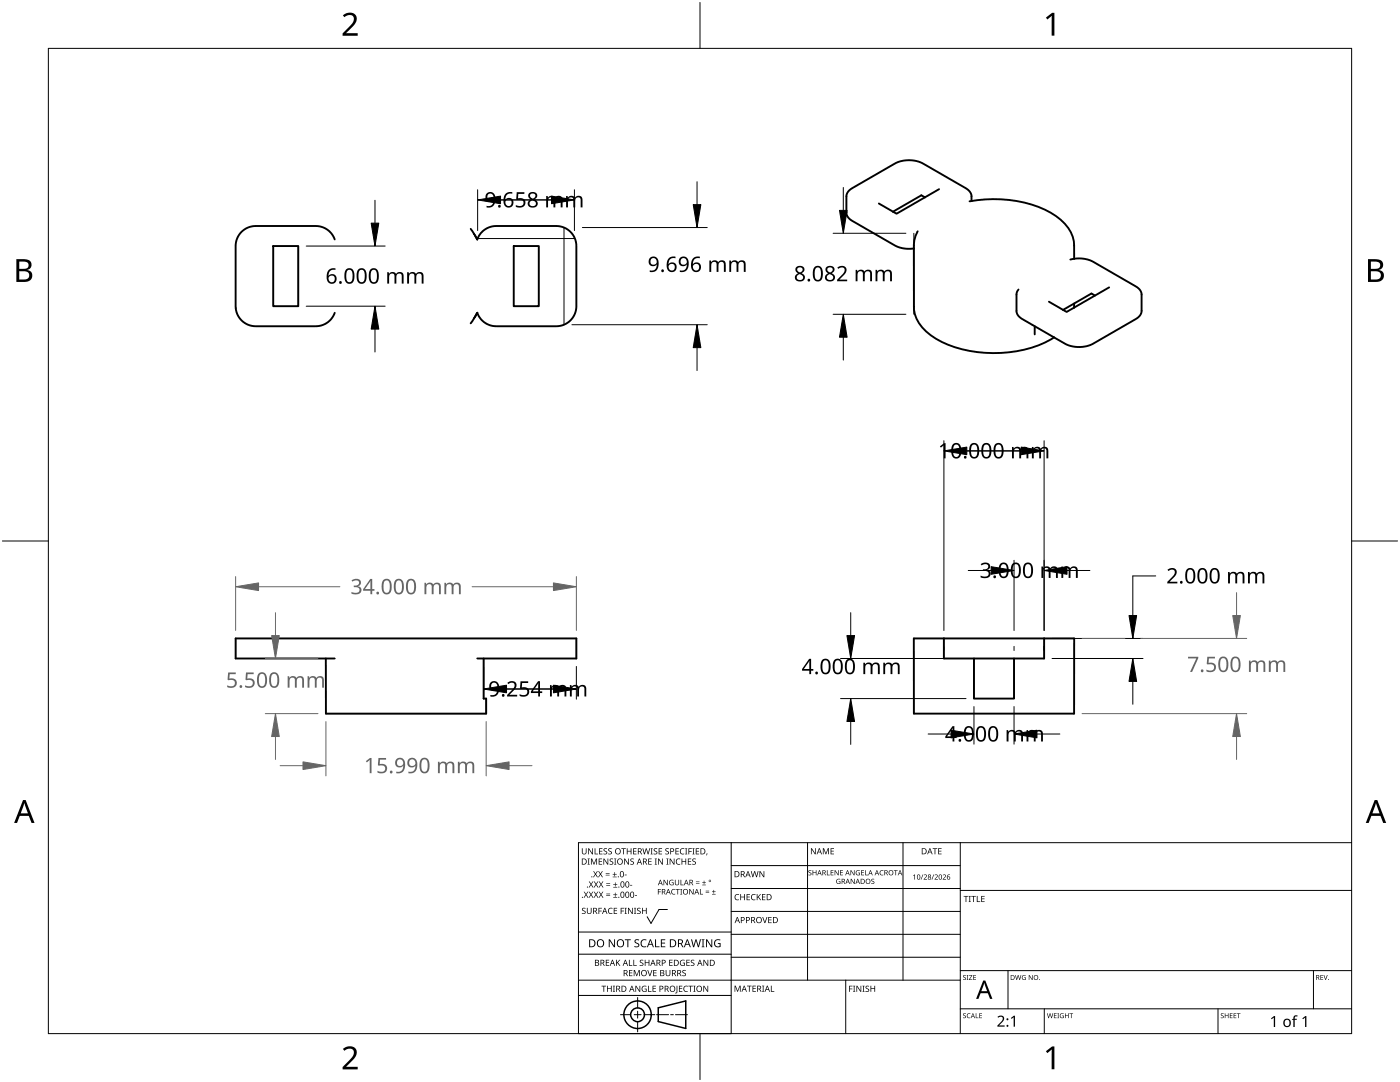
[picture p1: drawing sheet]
<svg xmlns="http://www.w3.org/2000/svg" width="279mm" height="216mm" viewBox="0 0 279 216" stroke-linecap="round" stroke-linejoin="round" font-family="sans-serif">
<g fill="none" stroke="#000" stroke-width=".38">
<path d="M184.6 39.4l-5.7 3.2-.7-.4M184.6 39.4l-.7-.4-5.7 3.2M187.4 37.7l-2.8 1.7M54.5 49.1h5v12h-5zM66.8 47.8a4 4 0 0 0-3.8-2.7h-12a4 4 0 0 0-4 4v12a4 4 0 0 0 4 4h12a4 4 0 0 0 3.8-2.7M93.9 45.7l.7 1M94.6 46.7h.1M94.6 46.7l.2 .2M94.8 46.9l.5 .9M95.3 47.8a4 4 0 0 1 3.7-2.7h12a4 4 0 0 1 4 4v12a4 4 0 0 1-4 4h-12a4 4 0 0 1-3.7-2.7l-.5 .9M102.5 49.1h5v12h-5zM175.4 40.6l2.8 1.6"/>
<path d="M182.4 49.6v11.6a7.7 7.7 0 0 0 4.4 6.4 24.9 24.9 0 0 0 22.9 .2l.7-.5M183.1 46.2a6 6 0 0 0-.7 3.4M193.9 40.1a23.9 23.9 0 0 1 16.9 3 7.5 7.5 0 0 1 3.6 5.9v2.6M193.9 40.1v-.9a1.91 1.91 0 0 0-1.2-1.7l-8.5-4.9a6.3 6.3 0 0 0-5.6 0l-8.5 4.9a2 2 0 0 0-1.2 1.7v3.2a2 2 0 0 0 1.2 1.7l8.5 4.9a6.1 6.1 0 0 0 3.8 .6M193.9 40.1l-.4 .1M203.3 57.8l-.4 .8v3.4a1.91 1.91 0 0 0 1.1 1.7l6.4 3.6M214.4 51.6a6.2 6.2 0 0 1 3.8 .6l8.5 4.9a2 2 0 0 1 1.1 1.7v3.2a2 2 0 0 1-1.1 1.7l-8.5 4.9a6.3 6.3 0 0 1-5.7 0l-2.1-1.3M214.4 51.6l-.8 .2M218.5 59l-.7-.4-5.6 3.2M221.4 57.3l-7 4.1M94.6 63.5l-.7 1M94.6 63.5h.1"/>
<path d="M94.8 63.3l-.2 .2M95.3 62.4l-.5 .9M206.5 65.1v1.6M209.3 60.2l2.9 1.6M214.4 61.4l-1.5 .8-.7-.4M214.4 60.6v.8M66.8 131.4h-19.8v-4h68v4h-19.7M96.5 131.4v8h.5v3h-32v-11M182.4 127.4h32v15h-32zM194.4 131.4v8h8v-8M208.4 127.4v4h-20v-4"/>
</g>
<path d="M9.7 9.7h260v196.5h-260z" fill="none" stroke="#000" stroke-width=".2"/>
<path d="M139.7 .5v9.2M.5 108h9.2M269.7 108h9.2M139.7 206.2v9.2" fill="none" stroke="#000" stroke-width=".2"/>
<g fill="#000">
<path d="M68.4 3.1a1.64 1.64 0 0 1 2.8 .4 2.52 2.52 0 0 1-1.2 2.2l-.9 .9h2.3v.5h-3v-.4l1.2-1.2a1.95 1.95 0 0 0 .9-2.2 1.23 1.23 0 0 0-1.8 .1zM208.7 3.5l1.3-.9h.4v4.5h-.5v-4l-.9 .8zM68.4 209.3a1.64 1.64 0 0 1 2.8 .4 2.52 2.52 0 0 1-1.2 2.2l-.9 1h2.3v.5h-3v-.5l1.2-1.2a1.95 1.95 0 0 0 .9-2.1 1.23 1.23 0 0 0-1.8 .1zM208.7 209.8l1.3-1h.4v4.6h-.5v-4l-.9 .7z"/>
<path d="M3.3 51.7h1.3a1.28 1.28 0 0 1 1.7 1.3 1.04 1.04 0 0 1-.9 .9 1.23 1.23 0 0 1 1 1.5 1.23 1.23 0 0 1-1.5 .9h-1.6zM3.8 54.1v1.7h1a.86 .86 0 0 0 1-.9 .86 .86 0 0 0-1.1-.8zM3.8 52.2v1.4h.9a.78 .78 0 0 0 1-.7 .78 .78 0 0 0-1.1-.7z"/>
<path d="M273 51.7h1.3a1.28 1.28 0 0 1 1.7 1.3 1.04 1.04 0 0 1-.8 .9 1.23 1.23 0 0 1 1 1.5 1.23 1.23 0 0 1-1.6 .9h-1.6zM273.6 54.1v1.7h.9a.86 .86 0 0 0 1.1-.9 .86 .86 0 0 0-1.1-.8zM273.6 52.2v1.4h.8a.78 .78 0 0 0 1-.7 .78 .78 0 0 0-1.1-.7z"/>
<path d="M4.6 159.6h.5l1.8 4.6h-.6l-.6-1.4h-1.8l-.5 1.4h-.6zM4.8 160.2l-.7 2.1h1.5z"/>
<path d="M274.3 159.6h.6l1.7 4.6h-.6l-.5-1.4h-1.8l-.6 1.4h-.5zM274.6 160.2l-.7 2.1h1.4z"/>
</g>
<g fill="none" stroke="#000" stroke-width=".2">
<path d="M145.9 168.1v38.1h-30.5v-38.1h154.3M145.9 172.7h45.7M145.9 177.3h45.7M161.2 168.1v27.5M180.2 168.1v27.5M191.6 168.1v38.1M191.6 177.7h78.1M115.4 198.6h30.5M115.4 195.6h76.2M115.4 190.4h30.5M115.4 186h30.5M127.3 199v2.1"/>
<path d="M133.2 181.5h-1.7l-1.6 2.8-.7-1.4M145.9 181.9h45.7M145.9 186.4h45.7M145.9 191h45.7M168.8 195.6v10.6M191.6 193.7h78.1M201.2 193.7v7.6M262.1 193.7v7.6M123.8 202.5h2.1M126.6 202.5h1.3M127.3 201.8v1.4M127.3 203.8v2.1"/>
<path d="M128.6 202.5h2.1M131 202.5h2.4M133.8 202.5h.6M134.8 202.5h2.4M191.6 201.3h78.1M208.4 201.3v4.9M243.1 201.3v4.9"/>
</g>
<g fill="#000">
<path d="M116.1 169.3h.2v.8a.32 .32 0 0 0 .3 .3 .32 .32 0 0 0 .3-.3v-.8h.2v.8a.47 .47 0 0 1-.5 .4 .47 .47 0 0 1-.5-.5zM116.5 177.9h.2l.3 .5 .3-.5h.1l-.4 .6 .4 .6h-.1l-.3-.5-.4 .5h-.1l.4-.6zM117.3 171.3h.4l-.1 .1v1l.1 .1h-.4l.1-.1v-1zM117.4 169.3h.2l.6 1v-1h.1v1.2h-.1l-.7-1v1h-.1zM117.5 177.9h.2l.3 .5 .3-.5h.1l-.4 .6 .4 .6h-.1l-.4-.5-.3 .5h-.1l.4-.6zM117.5 175.9h.2l.3 .5 .3-.5h.1l-.4 .6 .5 .6h-.2l-.3-.5-.4 .5h-.1l.4-.6zM117.9 171.3h.3l.3 1 .4-1h.3v1.2h-.2v-1l-.4 1h-.1l-.4-1v1h-.2zM118.7 169.3h.1v1h.6v.2h-.7zM118.4 173.8h.1l.3 .5 .3-.5h.2l-.4 .6 .4 .7h-.1l-.4-.6-.3 .6h-.1l.4-.7zM118.5 177.9h.2l.2 .5 .3-.5h.2l-.4 .6 .4 .6h-.1l-.4-.5-.3 .5h-.1l.4-.6zM118.5 175.9h.2l.3 .5 .3-.5h.1l-.4 .6 .4 .6h-.1l-.3-.5-.4 .5h-.1l.4-.6zM119.5 171.3h.7v.1h-.6v.4h.5v.2h-.5v.4h.6v.1h-.7z"/>
<path d="M119.6 169.3h.6v.1h-.5v.4h.5v.1h-.5v.4h.5v.2h-.6zM119.4 173.8h.1l.3 .5 .3-.5h.2l-.4 .6 .4 .7h-.1l-.4-.6-.3 .6h-.2l.5-.7zM119.5 177.9h.1l.3 .5 .3-.5h.2l-.4 .6 .4 .6h-.1l-.4-.5-.3 .5h-.1l.4-.6zM119.5 175.9h.2l.3 .5 .3-.5h.1l-.4 .6 .4 .6h-.1l-.4-.5-.3 .5h-.1l.4-.6zM120.9 174.6h.8v.1h-.8zM120.9 174.2h.8v.1h-.8zM121 178.7h.8v.1h-.8zM121 178.3h.8v.1h-.8zM121 176.6h.8v.1h-.8zM121 176.3h.8v.1h-.8zM120.5 169.4l.4-.1h.3l-.1 .1a.25 .25 0 0 0-.4-.1 .25 .25 0 0 0 0 .4l.4 .3 .1 .2-.3 .3-.5-.1v-.1h.2a.27 .27 0 0 0 .4-.1 .27 .27 0 0 0-.3-.3l-.2-.2zM120.4 171.3h.2l.7 1-.1-1h.2v1.2h-.2l-.6-1v1h-.2z"/>
<path d="M121.4 169.4l.5-.1h.2v.1a.25 .25 0 0 0-.4-.1 .25 .25 0 0 0 0 .4l.4 .3v.2l-.2 .3-.5-.1v-.1h.1a.27 .27 0 0 0 .5-.1 .27 .27 0 0 0-.4-.3l-.2-.2zM122.3 174.9h.8v.2h-.8zM122.4 179h.8v.1h-.8zM122.4 177h.8v.1h-.8zM121.7 171.4l.4-.1 .3 .1-.1 .1a.25 .25 0 0 0-.4-.1 .25 .25 0 0 0 0 .4 .42 .42 0 0 1 .5 .5 .42 .42 0 0 1-.7 .2l-.1-.2 .2 .1a.27 .27 0 0 0 .5-.2 .27 .27 0 0 0-.4-.3l-.2-.2zM122.6 174h.1v.4h.4v.1h-.4v.4h-.1v-.4h-.3v-.1h.3zM122.7 178.1h.1v.4h.4v.1h-.4v.3h-.1v-.3h-.3v-.1h.3zM122.7 176.1h.2v.3h.3v.2h-.3v.3h-.2v-.3h-.3v-.2h.3zM122.6 171.3h.4l-.1 .1v1l.1 .1h-.4l.1-.1v-1zM124 169.3h.9v.1h-.4v1.1h-.1v-1.1h-.4zM124.7 174.5h.4v.2h-.4zM124.6 171.3h.1l.7 1v-1h.1v1.2h-.2l-.6-1v1h-.1z"/>
<path d="M125.7 176.6h.5v.1h-.5zM125.1 169.3h.1v.5h.7v-.5h.1v1.2h-.1v-.6h-.7v.6h-.1zM125.8 171.4l.5-.1 .2 .1v.1a.25 .25 0 0 0-.4-.1 .25 .25 0 0 0 0 .4 .42 .42 0 0 1 .4 .5 .42 .42 0 0 1-.7 .2v-.2l.1 .1a.27 .27 0 0 0 .5-.2 .27 .27 0 0 0-.4-.3l-.2-.2zM126.7 178.6h.4v.2h-.4zM126.4 169.3h.6v.1h-.5v.4h.5v.1h-.5v.4h.5v.2h-.6zM128.2 169.3h.2l.2 1 .3-1h.2l.2 1 .3-1h.1l-.3 1.2h-.1l-.3-1.1-.3 1.1h-.2zM129.4 171.3h.7v.1h-.6v.4h.5v.2h-.5v.4h.6v.1h-.7zM129.8 169.3h.5l-.2 .1v1l.2 .1h-.5l.2-.1v-1zM130.7 171.3h.4l-.1 .1v1l.1 .1h-.4l.1-.1v-1zM130.5 169.4l.4-.1h.3l-.1 .1a.25 .25 0 0 0-.4-.1 .25 .25 0 0 0 0 .4l.4 .3 .1 .2-.2 .3-.6-.1v-.1h.2a.27 .27 0 0 0 .4-.1 .27 .27 0 0 0-.3-.3l-.2-.2zM131.3 177.4h.6v.1h-.5v.4h.5v.1h-.5v.5h-.1zM131.4 169.3h.7v.1h-.5v.4h.5v.1h-.5v.4h.5v.2h-.7z"/>
<path d="M131.3 171.3h.2l.7 1v-1h.1v1.2h-.2l-.6-1v1h-.2zM132.4 175.6h.2l.6 .9v-.9h.1v1h-.2l-.6-.9v.9h-.1zM133 171.3h.4l-.1 .1v1l.1 .1h-.4l.1-.1v-1zM132.8 169.4l.4-.1h.3l-.1 .1a.25 .25 0 0 0-.3-.1 .25 .25 0 0 0 0 .4l.4 .3v.2l-.2 .3-.5-.1v-.1h.1a.27 .27 0 0 0 .5-.1 .27 .27 0 0 0-.4-.3l-.2-.2zM133.7 175.7l.5-.2 .2 .1v.1a.45 .45 0 0 0-.7 .4 .45 .45 0 0 0 .6 .4v-.3h-.2v-.1h.3v.5a.6 .6 0 0 1-.8-.1 .6 .6 0 0 1 .1-.8zM134.1 177.5l.4-.1h.3l-.1 .2a.44 .44 0 0 0-.6 .4 .44 .44 0 0 0 .6 .3 .52 .52 0 0 1-.7 0 .52 .52 0 0 1 .1-.8zM133.6 171.3h.2l.7 1v-1h.1v1.2h-.2l-.6-1v1h-.2zM134.9 177.4h.8v.1h-.4v1h-.1v-1h-.3zM135 171.5l.5-.2 .3 .1-.1 .1a.49 .49 0 0 0-.7 .4 .49 .49 0 0 0 .7 .5 .52 .52 0 0 1-.6 0 .52 .52 0 0 1-.2-.6zM134.8 169.3h.7v.1h-.6v.4h.5v.1h-.5v.4h.6v.2h-.7zM134.7 175.6h.1v.7a.28 .28 0 0 0 .3 .2 .28 .28 0 0 0 .3-.2v-.7h.1v.7a.42 .42 0 0 1-.4 .4 .42 .42 0 0 1-.4-.4zM135.8 175.6h.2v.9h.4v.1h-.6z"/>
<path d="M135.8 177.4h.3l-.1 .1v.9l.1 .1h-.3l.1-.1v-.9zM135.8 169.4l.4-.1h.4l-.1 .1h-.2a.49 .49 0 0 0-.4 .6 .49 .49 0 0 0 .7 .3 .52 .52 0 0 1-.7 .1 .52 .52 0 0 1-.2-.6zM136 171.3h.2v.5h.6v-.5h.1v1.2h-.1v-.5h-.6v.5h-.2zM136.7 169.3h.5l-.2 .1v1l.2 .1h-.5l.2-.1v-1zM137.4 169.3h.7v.1h-.6v.4h.5v.2h-.5v.5h-.1zM137.3 171.3h.7v.1h-.6v.4h.5v.2h-.5v.4h.6v.1h-.7zM137.6 177.4h.1l.6 .9v-.9h.1v1.1h-.1l-.6-.9v.9h-.1zM138.2 169.3h.4l-.1 .1v1l.1 .1h-.4l.1-.1v-1zM138.9 176.2h.7v.1h-.7zM138.9 175.9h.7v.1h-.7zM138.2 171.4l.4-.1 .3 .1-.1 .1a.25 .25 0 0 0-.4-.1 .25 .25 0 0 0 0 .4 .42 .42 0 0 1 .5 .5 .42 .42 0 0 1-.7 .2l-.1-.2 .2 .1a.27 .27 0 0 0 .5-.2 .27 .27 0 0 0-.4-.3l-.2-.2zM138.9 169.3h.6v.1h-.5v.4h.5v.1h-.5v.4h.5v.2h-.6z"/>
<path d="M139.7 177.4h.1v1h.5v.1h-.6zM140.1 176.5h.8v.1h-.8zM140.5 175.7h.1v.3h.3v.2h-.3v.3h-.1v-.3h-.4v-.2h.4zM140.8 178h.7v.2h-.7zM140.8 177.7h.7v.1h-.7zM141 170.3h.2l-.3 .4zM142.1 178.4h.7v.1h-.7zM142.4 177.6h.1v.3h.3v.1h-.3v.3h-.1v-.3h-.3v-.1h.3zM146.8 178.6l.4-.2 .3 .1v.1a.49 .49 0 0 0-.7 .4 .49 .49 0 0 0 .7 .5 .52 .52 0 0 1-.7 0 .52 .52 0 0 1-.2-.6zM147.7 178.4h.2v.5h.6v-.5h.2v1.2h-.2v-.5h-.6v.5h-.2zM149 178.4h.7v.1h-.5v.4h.4v.2h-.4v.4h.5v.1h-.7zM150 178.6l.5-.2 .3 .1-.1 .1a.49 .49 0 0 0-.7 .4 .49 .49 0 0 0 .8 .5 .52 .52 0 0 1-.7 0 .52 .52 0 0 1-.2-.6z"/>
<path d="M149.8 173.8h.2l.3 1.1 .2-1.1h.2l.3 1.1 .2-1.1h.2l-.3 1.2h-.2l-.3-1-.3 1h-.1zM151 178.4h.2v.6l.5-.6h.2l-.5 .5 .5 .7h-.2l-.4-.6-.1 .6h-.2zM151.6 173.8h.1l.7 1v-1h.1v1.2h-.1l-.7-1v1h-.1zM152.1 178.4h.7v.1h-.6v.4h.5v.2h-.5v.4h.6v.1h-.7zM161.4 173.7l.3-.1 .2 .1v.1a.24 .24 0 0 0-.3-.1 .24 .24 0 0 0-.1 .3 .24 .24 0 0 0 .3 .1 .32 .32 0 0 1 0 .6 .32 .32 0 0 1-.5-.2h.1a.26 .26 0 0 0 .3 .1 .26 .26 0 0 0 .1-.4 .26 .26 0 0 0-.3-.1zM161.8 169.3h.2l.7 1v-1h.1v1.2h-.2l-.6-1v1h-.2zM162.2 173.6h.1v.5h.5v-.5h.1v1.1h-.1v-.5h-.5v.5h-.1zM164.2 169.3h.2l.4 .9 .4-.9h.2v1.2h-.1v-1.1l-.4 1.1h-.1l-.4-1.1v1.1h-.2zM165 173.6h.2v.9h.4v.2h-.6zM165.8 173.6h.5v.2h-.4v.3h.4v.1h-.4v.3h.4v.2h-.5zM165.8 169.3h.6v.1h-.5v.4h.5v.1h-.5v.4h.5v.2h-.6zM167 175.5l.5-.2 .2 .1v.1a.42 .42 0 0 0-.7 .3 .42 .42 0 0 0 .6 .5v-.3h-.2v-.2h.3v.5a.56 .56 0 0 1-.7-.1 .56 .56 0 0 1 0-.7z"/>
<path d="M166.6 173.6h.1l.6 .9v-.9h.1v1.1h-.2l-.5-.9v.9h-.1zM167.7 173.6h.5v.2h-.4v.3h.4v.1h-.4v.3h.4v.2h-.5zM169.7 173.6h.2l.5 .9v-.9h.1v1.1h-.1l-.6-.9 .1 .9h-.2zM169.8 175.4h.1l.6 .8v-.8h.1v1h-.2l-.5-.9v.9h-.1zM170.9 173.8l.5-.2 .2 .1v.1a.42 .42 0 0 0-.7 .3 .42 .42 0 0 0 .6 .4v-.3h-.2v-.1h.3v.5a.56 .56 0 0 1-.7-.1 .56 .56 0 0 1 0-.7zM171.9 173.6h.5v.2h-.4v.3h.4v.1h-.4v.3h.4v.2h-.5zM172.7 173.6h.1v.9h.4v.2h-.5zM173.9 175.5l.4-.2 .2 .1-.1 .1a.24 .24 0 0 0-.3-.1 .24 .24 0 0 0-.1 .3 .24 .24 0 0 0 .3 .2 .32 .32 0 0 1 .1 .5 .32 .32 0 0 1-.5-.2 .26 .26 0 0 0 .4 .1 .26 .26 0 0 0 .1-.3 .26 .26 0 0 0-.4-.2zM175.7 173.8l.3-.2 .3 .1h-.3a.42 .42 0 0 0-.3 .6 .42 .42 0 0 0 .6 .2 .48 .48 0 0 1-.7 0 .48 .48 0 0 1 .1-.7zM178.4 173.6h.7v.2h-.3v.9h-.1v-.9h-.3zM182.2 174.7l.4-.2v1h-.1v-.9l-.2 .2zM184.1 174.5h.2l-.4 1h-.1z"/>
<path d="M184.4 174.6a.37 .37 0 0 1 .5 0 .37 .37 0 0 1-.2 .6l-.2 .2h.5v.1h-.7l.3-.4a.27 .27 0 0 0 .3-.3 .27 .27 0 0 0-.4-.2zM186.3 174.5h.1l-.4 1h-.1zM186.1 169.3h.9v.1h-.3v1.1h-.2v-1.1h-.4zM186.5 174.6a.37 .37 0 0 1 .6 0 .37 .37 0 0 1-.2 .6l-.2 .2h.5v.1h-.7l.3-.4a.27 .27 0 0 0 .2-.3 .27 .27 0 0 0-.3-.2zM187.2 169.3h.7v.1h-.5v.4h.5v.1h-.5v.4h.5v.2h-.7zM188.2 174.6a.37 .37 0 0 1 .5 0 .37 .37 0 0 1-.2 .6l-.2 .2h.5v.1h-.7l.3-.4a.27 .27 0 0 0 .3-.3 .27 .27 0 0 0-.4-.2zM192.3 178.8h.9v.1h-.3v1.1h-.2v-1.1h-.4zM193.3 178.8h.5l-.2 .1v1l.2 .1h-.5l.2-.1v-1zM193.8 178.8h1v.1h-.4v1.1h-.2v-1.1h-.4zM194.9 178.8h.2v1.1h.5v.1h-.7zM195.8 178.8h.7v.1h-.5v.4h.5v.1h-.5v.5h.5v.1h-.7zM116.2 181.3l.4-.2 .3 .1-.1 .1a.25 .25 0 0 0-.4-.1 .25 .25 0 0 0 0 .4l.4 .2 .1 .3-.3 .3-.5-.1v-.1h.2a.27 .27 0 0 0 .4-.1 .27 .27 0 0 0-.3-.3l-.2-.2z"/>
<path d="M117.1 181.1h.2v.8a.32 .32 0 0 0 .3 .3 .32 .32 0 0 0 .3-.3v-.8h.2v.8a.47 .47 0 0 1-.5 .5 .47 .47 0 0 1-.5-.5zM119.4 181.1h.7v.2h-.5v.4h.5v.1h-.5v.6h-.2zM120 196.7h1v.1h-.4v1.1h-.2v-1.1h-.4zM120.9 191.5h.7v.1h-.5v.4h.4v.2h-.4v.4h.5v.1h-.7zM121.5 181.3l.4-.2 .4 .1-.1 .1a.49 .49 0 0 0-.7 .5 .49 .49 0 0 0 .7 .4 .52 .52 0 0 1-.6 .1 .52 .52 0 0 1-.3-.6zM121.1 196.7h.2v.5h.6v-.5h.2v1.2h-.2v-.6h-.6v.6h-.2zM121.5 187.4h.2l.9 1.3v-1.3h.1v1.6h-.2l-.8-1.3v1.3h-.2zM122.3 196.7h.4l-.1 .1v1l.1 .1h-.4l.2-.1v-1zM122.5 181.1h.7v.2h-.6v.4h.5v.1h-.5v.4h.6v.2h-.7zM122.9 191.5h.2v.6l.5-.6h.2l-.5 .5 .5 .7h-.2l-.4-.6-.1 .6h-.2zM123.9 181.1h.6v.2h-.5v.4h.5v.1h-.5v.6h-.1zM124.7 181.1h.4l-.2 .2v.9l.2 .2h-.4l.1-.2v-.9z"/>
<path d="M124.7 187.4h1.2v.2h-.5v1.4h-.2v-1.4h-.5zM125.5 191.5h.2v1.1h.5v.1h-.7zM125.5 193.6h.7v.1h-.5v.4h.5v.1h-.5v.4h.5v.2h-.7zM125.3 181.1h.2l.7 1.1-.1-1.1h.2v1.3h-.2l-.6-1v1h-.2zM126.4 191.5h.2v1.1h.5v.1h-.7zM126.5 181.1h.5l-.2 .2v.9l.2 .2h-.5l.2-.2v-.9zM126.5 193.6h.2l.4 1 .4-1h.2v1.2h-.2v-1.1l-.4 1.1h-.1l-.4-1.1v1.1h-.1zM126.7 187.6l.3-.2 .6 .1-.2 .1a.33 .33 0 0 0-.6 .2 .33 .33 0 0 0 .4 .4 .47 .47 0 0 1 .4 .6 .47 .47 0 0 1-.7 .2h-.3v-.2h.2a.35 .35 0 0 0 .6-.2 .35 .35 0 0 0-.5-.4l-.3-.2zM126.8 196.7h.2l.6 1v-1h.2v1.2h-.2l-.7-1 .1 1h-.2zM127.2 181.3l.4-.2 .3 .1-.1 .1a.25 .25 0 0 0-.4-.1 .25 .25 0 0 0 0 .4l.4 .2 .1 .3-.3 .3-.5-.1v-.1h.2a.27 .27 0 0 0 .4-.1 .27 .27 0 0 0-.3-.3l-.2-.2zM127.7 191.6l.5-.1 .2 .1v.1a.25 .25 0 0 0-.4-.1 .25 .25 0 0 0 0 .4l.4 .2v.3l-.2 .2h-.5v-.2l.1 .1a.27 .27 0 0 0 .5-.2 .27 .27 0 0 0-.4-.3l-.2-.2zM128 187.6l.6-.2 .4 .1v.2a.64 .64 0 0 0-1 .5 .64 .64 0 0 0 1 .6v.2a.83 .83 0 0 1-1.1-.3 .83 .83 0 0 1 .1-1.1z"/>
<path d="M128.2 196.8l.6-.1 .2 .1v.1a.5 .5 0 0 0-.8 .4 .5 .5 0 0 0 .7 .5v-.4h-.3v-.1h.4v.6a.66 .66 0 0 1-.8-.2 .66 .66 0 0 1 0-.9zM128.1 181.1h.2v.6h.6v-.6h.2v1.3h-.2v-.6h-.6v.6h-.2zM129.2 193.6h.1l.4 1 .3-1h.2l-.4 1.2h-.2zM129.3 196.7h.2v1.1h.5v.1h-.7zM128.7 191.5h.1v.5h.6v-.5h.2v1.2h-.2v-.5h-.6v.5h-.1zM130.7 187.4h.2v1.4h.7v.2h-.9zM130.2 196.7h.7v.1h-.5v.4h.5v.1h-.5v.5h.5v.1h-.7zM130.4 193.6h.6v.1h-.5v.4h.5v.1h-.5v.4h.5v.2h-.6zM131.9 187.4h.9v.2h-.7v.5h.6v.2h-.6v.5h.7v.2h-.9zM132.8 193.6h.2v.7a.32 .32 0 0 0 .3 .4 .32 .32 0 0 0 .3-.4v-.7h.2v.7a.47 .47 0 0 1-.5 .5 .47 .47 0 0 1-.5-.5zM133.5 191.5h.7v.1h-.5v.4h.5v.2h-.5v.4h.5v.1h-.7zM135 196.7h.2v1.3l-.1 .2h-.3l-.1-.1 .3-.2z"/>
<path d="M135.5 196.7h.7v.1h-.5v.4h.4v.1h-.4v.5h.5v.1h-.7zM135.8 191.7l.5-.2 .4 .1-.1 .1a.5 .5 0 0 0-.8 .4 .5 .5 0 0 0 .7 .5v-.4h-.2v-.1h.4v.6a.66 .66 0 0 1-.9-.1 .66 .66 0 0 1 0-.9zM136.2 193.7l.4-.2 .3 .1-.1 .1a.25 .25 0 0 0-.4-.1 .25 .25 0 0 0 0 .4 .42 .42 0 0 1 .5 .6 .42 .42 0 0 1-.7 .2l-.1-.2h.2a.27 .27 0 0 0 .5-.1 .27 .27 0 0 0-.4-.3l-.2-.2zM136.5 196.8l.5-.1 .3 .1-.1 .1a.49 .49 0 0 0-.7 .4 .49 .49 0 0 0 .8 .4 .52 .52 0 0 1-.7 .1 .52 .52 0 0 1-.2-.6zM137 191.5h.7v.1h-.6v.4h.5v.2h-.5v.4h.6v.1h-.7zM137.4 196.7h.9v.1h-.4v1.1h-.1v-1.1h-.4zM137.9 191.6l.4-.1 .3 .1-.1 .1a.25 .25 0 0 0-.4-.1 .25 .25 0 0 0 0 .4l.4 .2 .1 .3-.2 .2h-.6v-.2l.2 .1a.27 .27 0 0 0 .5-.2 .27 .27 0 0 0-.4-.3l-.2-.2zM138.4 196.7h.4l-.1 .1v1l.1 .1h-.4l.1-.1v-1zM137.9 187.4h.2l.3 1.4 .4-1.4h.2l.4 1.4 .3-1.4h.2l-.4 1.6h-.2l-.4-1.3-.4 1.3h-.2zM140 187.4h.6l-.2 .2v1.3l.2 .1h-.6l.2-.1v-1.3zM140.4 196.7h.1l.7 1v-1h.1v1.2h-.1l-.7-1v1h-.1zM140.4 191.5h.2l.6 1v-1h.1v1.2h-.1l-.7-1v1h-.1z"/>
<path d="M140.9 187.4h.2l.9 1.3v-1.3h.2v1.6h-.3l-.8-1.3v1.3h-.2zM142.7 187.6l.7-.2 .4 .1-.1 .2a.65 .65 0 0 0-1 .5 .65 .65 0 0 0 .9 .6v-.4h-.3v-.2h.5v.7a.86 .86 0 0 1-1.1-.1 .86 .86 0 0 1 0-1.2zM146.6 196.7h.2l.4 1 .4-1h.2v1.2h-.1v-1.1l-.4 1.1h-.2l-.4-1.1v1.1h-.1zM149.1 196.7h.9v.1h-.4v1.1h-.1v-1.1h-.4zM150.2 196.7h.7v.1h-.6v.4h.5v.1h-.5v.5h.6v.1h-.7zM152.1 183h.2l.3 1 .4-1h.2l-.5 1.2h-.1zM152.1 196.7h.4l-.1 .1v1l.1 .1h-.4l.1-.1v-1zM153.8 196.7h.2v1.1h.5v.1h-.7zM153.3 183h.7v.1h-.5v.4h.5v.1h-.5v.5h.5v.1h-.7zM169.5 196.7h.6v.1h-.5v.5h.5v.1h-.5v.5h-.1zM170.2 196.7h.5l-.2 .1v1l.2 .1h-.5l.2-.1v-1zM170.9 196.7h.2l.6 1v-1h.2v1.2h-.2l-.6-1v1h-.2z"/>
<path d="M172.1 196.7h.5l-.2 .1v1l.2 .1h-.5l.2-.1v-1zM172.8 196.8l.4-.1h.2v.2a.25 .25 0 0 0-.4-.1 .25 .25 0 0 0 0 .4l.4 .2 .1 .3-.3 .2h-.5v-.2l.2 .1a.27 .27 0 0 0 .4-.2 .27 .27 0 0 0-.3-.3l-.3-.2zM173.7 196.7h.2v.5h.6v-.5h.2v1.2h-.2v-.6h-.6v.6h-.2zM192.2 194.7l.4-.1h.2l-.1 .1a.24 .24 0 0 0-.3 0 .24 .24 0 0 0-.1 .3 .24 .24 0 0 0 .4 .1l.1 .1-.1 .3h-.4l-.1-.1a.24 .24 0 0 0 .3 .1 .24 .24 0 0 0 .1-.3l-.4-.3zM192.9 194.6h.4l-.1 .1v.7l.1 .1h-.4l.1-.1v-.7zM193.4 194.6h.6l-.5 .8h.6v.1h-.7l.5-.8h-.5zM194.2 194.6h.6v.1h-.4v.3h.4v.1h-.4v.3h.4v.1h-.6zM202.6 194.6h.1l.2 .8 .2-.8h.2l.2 .8 .2-.8h.1l-.2 .9h-.2l-.2-.8-.2 .8h-.2zM204.1 194.7l.3-.1h.3l-.1 .1a.4 .4 0 0 0-.6 .4 .4 .4 0 0 0 .6 .3v-.3l-.2-.1h.3v.5a.53 .53 0 0 1-.7-.1 .53 .53 0 0 1 .1-.7zM205.3 194.6h.2l.5 .8v-.8h.1v.9h-.2l-.5-.8v.8h-.1zM263.5 194.6h.6v.1h-.5v.3h.4v.1h-.4v.3h.5v.1h-.6zM264.1 194.6h.2l.2 .8 .3-.8h.2l-.4 .9h-.1z"/>
<path d="M192.2 202.3l.4-.1h.2l-.1 .1a.24 .24 0 0 0-.3 0 .24 .24 0 0 0-.1 .3 .24 .24 0 0 0 .4 .1l.1 .2-.1 .2-.4 .1-.1-.2a.24 .24 0 0 0 .3 .1 .24 .24 0 0 0 .1-.3l-.4-.2zM193.1 202.3l.6-.1-.3 .1a.4 .4 0 0 0-.3 .5 .4 .4 0 0 0 .5 .2 .46 .46 0 0 1-.6 0 .46 .46 0 0 1 .1-.7zM194.7 202.2h.1v.8h.5v.2h-.6zM195.4 202.2h.6v.1h-.4v.3h.4v.1h-.4v.4h.4v.1h-.6zM199.1 202.9a.76 .76 0 0 1 1.2 0 .76 .76 0 0 1-.3 1.1l-.6 .6h1.1v.3h-1.5v-.3l.8-.8a.52 .52 0 0 0 .3-.8 .52 .52 0 0 0-.9 .1zM201.7 203.1l.6-.4h.3v2.2h-.3v-1.9l-.4 .3zM209 202.2h.1l.2 .8 .2-.8h.1l.3 .8 .2-.8h.1l-.3 1h-.1l-.2-.9-.3 .9h-.1zM210.3 202.2h.6v.1h-.4v.3h.3v.1h-.3v.4h.4v.1h-.6zM211 202.2h.4l-.2 .1v.8l.2 .1h-.4l.1-.1v-.8zM211.6 202.3l.7-.1-.1 .1a.4 .4 0 0 0-.6 .4 .4 .4 0 0 0 .6 .3v-.2l-.2-.2h.3v.5a.53 .53 0 0 1-.7-.1 .53 .53 0 0 1 0-.7zM212.5 202.2h.2v.4h.5v-.4h.1v1h-.1v-.5h-.5v.5h-.2zM213.4 202.2h.8v.1h-.3v.9h-.2v-.9h-.3z"/>
<path d="M243.7 202.3l.3-.1h.2v.1a.24 .24 0 0 0-.3 0 .24 .24 0 0 0-.1 .3 .24 .24 0 0 0 .3 .1l.1 .2-.1 .2-.4 .1-.1-.2a.24 .24 0 0 0 .4 .1 .24 .24 0 0 0 0-.3l-.3-.2zM244.4 202.2h.2v.4h.5v-.4h.1v1h-.1v-.5h-.5v.5h-.2zM245.4 202.2h.6v.1h-.4v.3h.4v.1h-.4v.4h.4v.1h-.6zM246.2 202.2h.5v.1h-.4v.3h.4v.1h-.4v.4h.4v.1h-.5zM246.8 202.2h.8v.1h-.3v.9h-.2v-.9h-.3zM253.7 203.2l.6-.5h.2v2.2h-.3v-1.9l-.4 .4zM258.2 202.7l.3-.1h.5l-.1 .3-.4-.1-.1 .2v.3h.4v.2h-.4v1.4h-.3v-1.4h-.3l.3-.2zM259.9 203.2l.6-.5h.2v2.2h-.2v-1.9l-.5 .4z"/>
<path d="M116.1 171.3h.4a.61 .61 0 0 1 .6 .6 .61 .61 0 0 1-.6 .6h-.4zM116.3 171.4v1h.1a.48 .48 0 0 0 .5-.5 .48 .48 0 0 0-.4-.5z"/>
<path d="M122.7 169.9a.61 .61 0 0 1 1.2 0 .61 .61 0 0 1-1.2 0zM123 169.5a.47 .47 0 0 0-.1 .7 .47 .47 0 0 0 .8 0v-.1a.45 .45 0 0 0-.1-.6 .45 .45 0 0 0-.6 0z"/>
<path d="M123.1 171.9a.61 .61 0 0 1 1.2 0 .61 .61 0 0 1-1.2 0zM123.5 171.5l-.2 .4a.45 .45 0 0 0 .7 .4 .45 .45 0 0 0 0-.8l-.2-.1z"/>
<path d="M123.9 173.9a.51 .51 0 0 1 .6 .1 .51 .51 0 0 1 0 .7 .44 .44 0 0 1-.6 .3 .44 .44 0 0 1-.2-.6zM123.9 174v.1a.48 .48 0 0 0 .3 .8 .53 .53 0 0 0 .2-.5 .53 .53 0 0 0-.4-.4z"/>
<path d="M124 178a.44 .44 0 0 1 .5 0 .44 .44 0 0 1 .1 .5 .46 .46 0 0 1-.4 .7 .46 .46 0 0 1-.4-.7zM124.1 178.1l-.1 .2a.45 .45 0 0 0 .3 .7 .53 .53 0 0 0 .2-.5 .53 .53 0 0 0-.4-.4z"/>
<path d="M124 176a.44 .44 0 0 1 .5 0 .44 .44 0 0 1 .1 .5 .46 .46 0 0 1-.4 .6 .46 .46 0 0 1-.4-.7zM124.1 176.1l-.1 .4a.31 .31 0 0 0 .2 .5 .31 .31 0 0 0 .3-.5l-.1-.4z"/>
<path d="M124.9 178a.5 .5 0 0 1 .7 .1 .5 .5 0 0 1 0 .6 .44 .44 0 0 1-.6 .4 .44 .44 0 0 1-.2-.6zM125 178.1a.48 .48 0 0 0-.1 .6 .48 .48 0 0 0 .4 .3l.1-.8-.2-.2z"/>
<path d="M124.9 176a.44 .44 0 0 1 .6 0 .44 .44 0 0 1 .1 .5 .46 .46 0 0 1-.5 .6 .46 .46 0 0 1-.3-.7zM125 176.1l-.1 .4a.31 .31 0 0 0 .3 .5 .31 .31 0 0 0 .2-.5v-.4z"/>
<path d="M125.9 178a.5 .5 0 0 1 .6 .1 .5 .5 0 0 1 0 .6 .44 .44 0 0 1-.5 .4 .44 .44 0 0 1-.2-.6zM126 178.1l-.1 .1a.48 .48 0 0 0 .4 .8 .53 .53 0 0 0 .2-.5 .53 .53 0 0 0-.5-.4z"/>
<path d="M127.3 169.3h.3a.35 .35 0 0 1 .5 .2 .35 .35 0 0 1-.3 .4l.4 .6h-.2l-.3-.5h-.3v.5h-.1zM127.4 169.4v.4h.2a.23 .23 0 0 0 .3-.2 .23 .23 0 0 0-.3-.2z"/>
<path d="M127.5 171.3h.2l.4 1.2h-.1l-.2-.4h-.4l-.2 .4h-.1zM127.6 171.5l-.2 .5h.4z"/>
<path d="M128.3 171.3h.3a.35 .35 0 0 1 .5 .2 .35 .35 0 0 1-.3 .5l.4 .5h-.2l-.3-.5h-.2v.5h-.2zM128.5 171.4v.5h.1a.23 .23 0 0 0 .3-.2 .23 .23 0 0 0-.3-.3z"/>
<path d="M131.7 175.5h.1l.5 1.1h-.2l-.1-.3h-.4l-.2 .3h-.1zM131.8 175.7l-.2 .5h.4z"/>
<path d="M132.1 177.4h.3a.31 .31 0 0 1 .4 .2 .31 .31 0 0 1-.2 .4l.3 .5h-.2l-.3-.5h-.2v.5h-.1zM132.2 177.5v.4h.2a.21 .21 0 0 0 .2-.2 .21 .21 0 0 0-.2-.2z"/>
<path d="M133.3 177.4h.1l.5 1.1h-.2l-.1-.4h-.4l-.2 .4h-.1zM133.4 177.5l-.2 .5h.4z"/>
<path d="M133.8 169.3h.6l.1 .2-.1 .4-.5 .1v.5h-.1zM133.9 169.4v.5a.29 .29 0 0 0 .5-.3 .29 .29 0 0 0-.5-.2z"/>
<path d="M136.9 175.5h.1l.4 1.1h-.1l-.1-.3h-.5l-.1 .3h-.1zM137 175.7l-.2 .5h.3z"/>
<path d="M136.2 177.9a.55 .55 0 0 1 1.1 0 .55 .55 0 0 1-1.1 0zM136.4 177.9a.45 .45 0 0 0 .9 0 .45 .45 0 0 0-.9 0z"/>
<path d="M137.6 175.6h.3a.31 .31 0 0 1 .4 .2 .31 .31 0 0 1-.2 .4l.3 .4h-.2l-.2-.4h-.3v.4h-.1zM137.7 175.7v.4h.2a.21 .21 0 0 0 .3-.2 .21 .21 0 0 0-.3-.2z"/>
<path d="M139 177.4h.1l.4 1.1h-.1l-.1-.4h-.5l-.1 .4h-.1zM139.1 177.5l-.2 .5h.3z"/>
<path d="M139.8 169.3h.4a.54 .54 0 0 1 .6 .6 .56 .56 0 0 1-.7 .6h-.3zM140 169.4v.9h.1a.48 .48 0 0 0 .5-.4 .48 .48 0 0 0-.4-.5z"/>
<path d="M141.4 175.8a.25 .25 0 0 1 .5 0 .25 .25 0 0 1-.5 0zM141.5 175.8a.15 .15 0 0 0 .3 0 .15 .15 0 0 0-.3 0z"/>
<path d="M146.6 173.8h.4a.61 .61 0 0 1 .6 .6 .61 .61 0 0 1-.7 .6h-.3zM146.8 174v.9h.1a.43 .43 0 0 0 .5-.5 .41 .41 0 0 0-.4-.4z"/>
<path d="M147.8 173.8h.4a.35 .35 0 0 1 .4 .3 .35 .35 0 0 1-.2 .4l.3 .5h-.2l-.3-.5h-.2v.5h-.2zM148 174v.4h.2a.23 .23 0 0 0 .3-.2 .23 .23 0 0 0-.3-.2z"/>
<path d="M149.2 173.8h.1l.5 1.2h-.1l-.2-.3h-.5l-.1 .3h-.2zM149.3 174l-.2 .5h.4z"/>
<path d="M153 178.4h.4a.55 .55 0 0 1 .6 .6 .56 .56 0 0 1-.6 .6h-.4zM153.2 178.5v1h.1a.48 .48 0 0 0 .5-.5 .48 .48 0 0 0-.4-.5z"/>
<path d="M163.5 173.6h.1l.4 1.1h-.1l-.2-.4h-.4l-.1 .4h-.1zM163.5 173.8l-.1 .4h.3z"/>
<path d="M163.4 169.2h.2l.5 1.3h-.2l-.2-.4h-.4l-.2 .4h-.1zM163.5 169.4l-.2 .6h.4z"/>
<path d="M164.1 173.6h.3a.29 .29 0 0 1 .4 .2 .29 .29 0 0 1-.2 .4l.3 .5h-.2l-.2-.5h-.2v.5h-.2zM164.3 173.7v.4h.1a.2 .2 0 0 0 .3-.2 .2 .2 0 0 0-.3-.2z"/>
<path d="M168 175.4h.3a.29 .29 0 0 1 .3 .2 .29 .29 0 0 1-.2 .3l.3 .5h-.1l-.3-.4h-.2v.4h-.1zM168.1 175.5v.3h.2a.2 .2 0 0 0 .2-.1 .2 .2 0 0 0-.3-.2z"/>
<path d="M169.1 173.6h.1l.4 1.1h-.1l-.2-.4h-.4l-.1 .4h-.1zM169.1 173.8l-.1 .4h.3z"/>
<path d="M169.1 175.4h.1l.4 1h-.1l-.1-.3h-.4l-.1 .3h-.2zM169.2 175.5l-.2 .4h.3z"/>
<path d="M171.1 175.4h.1l.4 1h-.1l-.1-.3h-.4l-.1 .3h-.2zM171.2 175.5l-.2 .4h.3z"/>
<path d="M171.8 175.4h.3a.51 .51 0 0 1 .5 .5 .51 .51 0 0 1-.5 .5h-.3zM171.9 175.5v.8l.4-.1 .1-.2v-.3z"/>
<path d="M172.7 175.9a.51 .51 0 0 1 1 0 .51 .51 0 0 1-1 0zM172.9 175.9a.4 .4 0 0 0 .8 0 .4 .4 0 0 0-.8 0z"/>
<path d="M173.7 173.6h.1l.4 1.1h-.2l-.1-.4h-.4l-.1 .4h-.1zM173.7 173.8l-.1 .4h.3z"/>
<path d="M174.9 173.6h.2l.4 1.1h-.2l-.1-.4h-.4l-.1 .4h-.2zM175 173.8l-.2 .4h.4z"/>
<path d="M176.5 173.6h.3a.29 .29 0 0 1 .3 .2 .29 .29 0 0 1-.1 .4l.2 .5h-.1l-.3-.5h-.2v.5h-.1zM176.6 173.7v.4h.2a.2 .2 0 0 0 .2-.2 .2 .2 0 0 0-.2-.2z"/>
<path d="M177.3 174.1a.51 .51 0 0 1 1 0 .51 .51 0 0 1-1 0zM177.5 174.1a.38 .38 0 0 0 .7 0 .38 .38 0 0 0-.7 0z"/>
<path d="M179.6 173.6h.1l.4 1.1h-.2l-.1-.4h-.4l-.1 .4h-.1zM179.6 173.8l-.1 .4h.3z"/>
<path d="M183.1 174.6h.4l.2 .5a.38 .38 0 0 1-.5 .4 .38 .38 0 0 1-.2-.6zM183.2 174.6l-.1 .2a.38 .38 0 0 0 .3 .6 .41 .41 0 0 0 .2-.5 .41 .41 0 0 0-.4-.3z"/>
<path d="M184 169.3h.3a.61 .61 0 0 1 .6 .6 .61 .61 0 0 1-.6 .6h-.3zM184.1 169.4v.9h.2a.43 .43 0 0 0 .5-.4 .41 .41 0 0 0-.5-.5z"/>
<path d="M185.2 174.6a.29 .29 0 0 1 .5-.1 .29 .29 0 0 1-.1 .5 .29 .29 0 0 1 .1 .4 .29 .29 0 0 1-.4 0 .29 .29 0 0 1 .1-.4l-.2-.2zM185.3 175.3a.2 .2 0 0 0 .4 0 .2 .2 0 0 0-.4 0zM185.3 174.8a.2 .2 0 0 0 .4 0 .2 .2 0 0 0-.4 0z"/>
<path d="M185.5 169.2h.1l.5 1.3h-.1l-.2-.4h-.5l-.1 .4h-.2zM185.6 169.4l-.2 .6h.4z"/>
<path d="M187.5 174.6h.4l.1 .5a.38 .38 0 0 1-.4 .4 .38 .38 0 0 1-.3-.6zM187.5 174.6v.2a.38 .38 0 0 0 .3 .6 .41 .41 0 0 0 .1-.5 .41 .41 0 0 0-.4-.3z"/>
<path d="M189.1 174.6l.5-.1-.4 .2-.1 .3a.33 .33 0 0 1 .5 .1 .33 .33 0 0 1-.2 .5 .33 .33 0 0 1-.4-.4zM189.1 175.2a.22 .22 0 0 0 .4 0 .22 .22 0 0 0-.4 0z"/>
<path d="M118.4 181.1h.3a.35 .35 0 0 1 .4 .3 .35 .35 0 0 1-.2 .4l.3 .6h-.1l-.3-.5h-.3v.5h-.1zM118.5 181.3v.4h.2a.23 .23 0 0 0 .3-.2 .23 .23 0 0 0-.3-.2z"/>
<path d="M118.7 191.5h.4a.31 .31 0 0 1 .4 .2 .31 .31 0 0 1-.2 .4 .33 .33 0 0 1 .3 .4 .33 .33 0 0 1-.4 .2h-.5zM118.9 192.2v.4h.2a.23 .23 0 0 0 .3-.2 .23 .23 0 0 0-.3-.2zM118.9 191.6v.4h.2a.21 .21 0 0 0 .3-.2 .21 .21 0 0 0-.3-.2z"/>
<path d="M117.6 187.4h.5a.71 .71 0 0 1 .7 .8 .73 .73 0 0 1-.8 .8h-.4zM117.8 187.6v1.2h.2a.56 .56 0 0 0 .6-.6 .54 .54 0 0 0-.6-.6z"/>
<path d="M119.8 191.5h.4a.35 .35 0 0 1 .4 .3 .35 .35 0 0 1-.2 .4l.3 .5h-.2l-.3-.5h-.2v.5h-.2zM120 191.6v.5h.2a.23 .23 0 0 0 .3-.2 .23 .23 0 0 0-.3-.3z"/>
<path d="M119.3 187.6a.74 .74 0 0 1 .9-.1 .74 .74 0 0 1 .4 .7 .77 .77 0 0 1-1.1 .8 .77 .77 0 0 1-.3-1.3zM119.5 187.7l-.2 .5a.56 .56 0 0 0 .7 .6 .56 .56 0 0 0 .3-.9 .51 .51 0 0 0-.8-.2z"/>
<path d="M120.6 181.1h.2l.4 1.3h-.1l-.2-.4h-.4l-.2 .4h-.1zM120.7 181.3l-.2 .6h.4z"/>
<path d="M122.2 191.5h.1l.5 1.2h-.2l-.1-.3h-.5l-.2 .3h-.1zM122.2 191.7l-.2 .5h.4z"/>
<path d="M123 196.7h.3a.35 .35 0 0 1 .4 .2 .35 .35 0 0 1-.2 .5l.3 .5h-.1l-.3-.5h-.3v.5h-.1zM123.1 196.8v.5h.2a.23 .23 0 0 0 .3-.3 .23 .23 0 0 0-.3-.2z"/>
<path d="M123.3 187.6a.74 .74 0 0 1 .8-.1 .74 .74 0 0 1 .5 .7 .77 .77 0 0 1-1.1 .8 .77 .77 0 0 1-.3-1.3zM123.5 187.7l-.2 .5a.56 .56 0 0 0 .7 .6 .56 .56 0 0 0 .3-.9 .51 .51 0 0 0-.8-.2z"/>
<path d="M124.5 193.6h.3a.35 .35 0 0 1 .4 .2 .35 .35 0 0 1-.2 .4l.3 .6h-.1l-.3-.5h-.3v.5h-.1zM124.6 193.7v.4h.2a.23 .23 0 0 0 .3-.2 .23 .23 0 0 0-.3-.2z"/>
<path d="M124 196.7h.4a.54 .54 0 0 1 .6 .6 .56 .56 0 0 1-.6 .6h-.4zM124.2 196.8v1h.2a.48 .48 0 0 0 .5-.5 .48 .48 0 0 0-.5-.5z"/>
<path d="M124.7 191.5h.2l.4 1.2h-.1l-.2-.3h-.4l-.2 .3h-.1zM124.8 191.7l-.2 .5h.4z"/>
<path d="M126 196.7h.2l.4 1.2h-.1l-.2-.4h-.4l-.2 .4h-.1zM126.1 196.8l-.2 .6h.4z"/>
<path d="M127.9 194.2a.61 .61 0 0 1 1.2 0 .61 .61 0 0 1-1.2 0zM128.2 193.8l-.1 .4a.45 .45 0 0 0 .7 .4 .45 .45 0 0 0 0-.8l-.2-.1z"/>
<path d="M129.7 187.4h.2l.6 1.6h-.2l-.2-.5h-.6l-.2 .5h-.2zM129.8 187.6l-.2 .7h.5z"/>
<path d="M130.2 191.5h.2l.5 1.2h-.2l-.2-.3h-.4l-.2 .3h-.1zM130.3 191.7l-.2 .5h.4z"/>
<path d="M131 191.5h.4a.35 .35 0 0 1 .4 .3 .35 .35 0 0 1-.2 .4l.3 .5h-.2l-.3-.5h-.2v.5h-.2zM131.2 191.6v.5h.2a.23 .23 0 0 0 .2-.2 .23 .23 0 0 0-.3-.3z"/>
<path d="M131.8 193.6h.3a.31 .31 0 0 1 .4 .1 .31 .31 0 0 1-.2 .4 .33 .33 0 0 1 .3 .4 .33 .33 0 0 1-.4 .3h-.4zM131.9 194.2v.4h.3a.23 .23 0 0 0 .2-.2 .23 .23 0 0 0-.3-.2zM131.9 193.7v.4h.2a.21 .21 0 0 0 .3-.2 .21 .21 0 0 0-.3-.2z"/>
<path d="M131.6 196.7h.5l.3 .3-.1 .3-.5 .1v.5h-.2zM131.8 196.8v.5a.29 .29 0 0 0 .4-.2 .29 .29 0 0 0-.4-.3z"/>
<path d="M132.6 196.7h.4a.35 .35 0 0 1 .4 .2 .35 .35 0 0 1-.2 .5l.3 .5h-.2l-.3-.5h-.2v.5h-.2zM132.8 196.8v.5h.2a.23 .23 0 0 0 .3-.3 .23 .23 0 0 0-.3-.2z"/>
<path d="M132.1 191.5h.5l.2 .3-.1 .4-.5 .1v.4h-.1zM132.2 191.6v.5a.29 .29 0 0 0 .5-.2 .29 .29 0 0 0-.5-.3z"/>
<path d="M134.1 193.6h.3a.35 .35 0 0 1 .5 .2 .35 .35 0 0 1-.3 .4l.4 .6h-.2l-.3-.5h-.2v.5h-.2zM134.3 193.7v.4h.1a.23 .23 0 0 0 .3-.2 .23 .23 0 0 0-.3-.2z"/>
<path d="M133.5 197.3a.65 .65 0 0 1 1.3 0 .65 .65 0 0 1-1.3 0zM133.9 196.9a.47 .47 0 0 0-.1 .7 .47 .47 0 0 0 .7 0l.1-.1a.45 .45 0 0 0-.1-.6 .45 .45 0 0 0-.6 0z"/>
<path d="M133.7 187.4h.5a.71 .71 0 0 1 .8 .8 .73 .73 0 0 1-.9 .8h-.4zM133.9 187.6v1.2h.2a.56 .56 0 0 0 .6-.6 .54 .54 0 0 0-.6-.6z"/>
<path d="M135.2 193.6h.3a.35 .35 0 0 1 .4 .2 .35 .35 0 0 1-.2 .4l.3 .6h-.1l-.3-.5h-.3v.5h-.1zM135.3 193.7v.4h.2a.23 .23 0 0 0 .3-.2 .23 .23 0 0 0-.3-.2z"/>
<path d="M134.5 191.5h.4a.54 .54 0 0 1 .6 .6 .56 .56 0 0 1-.7 .6h-.3zM134.6 191.6v1h.2a.48 .48 0 0 0 .5-.5 .48 .48 0 0 0-.5-.5z"/>
<path d="M135.3 187.4h.4a.45 .45 0 0 1 .6 .3 .45 .45 0 0 1-.3 .6l.4 .7h-.2l-.4-.6h-.3v.6h-.2zM135.5 187.6v.6h.2a.3 .3 0 0 0 .4-.3 .3 .3 0 0 0-.4-.3z"/>
<path d="M137.1 187.4h.2l.6 1.6h-.2l-.2-.5h-.6l-.2 .5h-.2zM137.2 187.6l-.3 .7h.5z"/>
<path d="M139.6 191.5h.1l.5 1.2h-.1l-.2-.3h-.5l-.1 .3h-.2zM139.7 191.7l-.2 .5h.4z"/>
<path d="M138.9 197.3a.61 .61 0 0 1 1.2 0 .61 .61 0 0 1-1.2 0zM139.3 196.9a.47 .47 0 0 0-.1 .7 .47 .47 0 0 0 .7 0v-.1a.45 .45 0 0 0-.1-.6 .45 .45 0 0 0-.5 0z"/>
<path d="M141.7 191.5h.3a.54 .54 0 0 1 .6 .6 .56 .56 0 0 1-.6 .6h-.3zM141.8 191.6v1h.2a.48 .48 0 0 0 .5-.5 .48 .48 0 0 0-.5-.5z"/>
<path d="M147.1 183h.1l.5 1.2h-.2l-.1-.4h-.5l-.1 .4h-.2zM147.1 183.1l-.1 .6h.3z"/>
<path d="M147.9 183h.6l.1 .3-.1 .3-.5 .1v.5h-.1zM148 183.1v.5a.29 .29 0 0 0 .5-.2 .29 .29 0 0 0-.5-.3z"/>
<path d="M148.5 196.7h.1l.5 1.2h-.2l-.1-.4h-.5l-.2 .4h-.1zM148.5 196.8l-.2 .6h.4z"/>
<path d="M148.9 183h.5l.3 .3-.2 .3-.5 .1v.5h-.1zM149 183.1v.5a.29 .29 0 0 0 .5-.2 .29 .29 0 0 0-.5-.3z"/>
<path d="M149.9 183h.3a.35 .35 0 0 1 .5 .2 .35 .35 0 0 1-.3 .5l.4 .5h-.2l-.3-.5h-.2v.5h-.2zM150.1 183.1v.5h.1a.23 .23 0 0 0 .3-.3 .23 .23 0 0 0-.3-.2z"/>
<path d="M151.1 196.7h.4a.35 .35 0 0 1 .4 .2 .35 .35 0 0 1-.2 .5l.3 .5h-.2l-.3-.5h-.2v.5h-.2zM151.3 196.8v.5h.2a.23 .23 0 0 0 .2-.3 .23 .23 0 0 0-.2-.2z"/>
<path d="M150.8 183.6a.61 .61 0 0 1 1.2 0 .61 .61 0 0 1-1.2 0zM151.2 183.2a.47 .47 0 0 0-.1 .7 .47 .47 0 0 0 .7 0v-.1a.45 .45 0 0 0 0-.6 .45 .45 0 0 0-.6 0z"/>
<path d="M153.1 196.7h.1l.5 1.2h-.2l-.1-.4h-.5l-.2 .4h-.1zM153.1 196.8l-.2 .6h.4z"/>
<path d="M154.3 183h.3a.55 .55 0 0 1 .6 .6 .56 .56 0 0 1-.6 .6h-.3zM154.4 183.1v1h.2a.48 .48 0 0 0 .5-.5 .48 .48 0 0 0-.5-.5z"/>
<path d="M196.2 195.7h.4l1.5 3.6h-.5l-.5-1.1h-1.4l-.4 1.1h-.5zM196.4 196.1l-.5 1.7h1.1z"/>
<path d="M201.7 194.6h.3a.49 .49 0 0 1 .5 .5 .49 .49 0 0 1-.5 .4h-.3zM201.8 194.7v.7h.4l.1-.2v-.3z"/>
<path d="M206.2 195.1a.5 .5 0 0 1 1 0 .5 .5 0 0 1-1 0zM206.4 195a.4 .4 0 0 0 .8 0 .4 .4 0 0 0-.8 0z"/>
<path d="M262.7 194.6h.2a.28 .28 0 0 1 .4 .1 .28 .28 0 0 1-.2 .4l.3 .4h-.2l-.2-.4h-.2v.4h-.1zM262.8 194.7v.3h.1a.19 .19 0 0 0 .3-.2 .19 .19 0 0 0-.3-.1z"/>
<path d="M194.1 202.2l.5 1-.3-.3h-.3l-.3 .3zM194.2 202.3l-.2 .4h.3z"/>
<path d="M256.3 203.5a.77 .77 0 0 1 .9-.2 .77 .77 0 0 1 .4 .8 .81 .81 0 0 1-1.1 .8 .81 .81 0 0 1-.3-1.3zM256.6 203.6l-.2 .5a.52 .52 0 0 0 .6 .6 .52 .52 0 0 0 .3-.7 .48 .48 0 0 0-.2-.5 .48 .48 0 0 0-.5 .1z"/>
<circle cx="116.2" cy="179.1" r=".11"/>
<circle cx="117.2" cy="177" r=".11"/>
<circle cx="118.1" cy="175" r=".11"/>
<circle cx="123.4" cy="175" r=".11"/>
<circle cx="123.5" cy="179.1" r=".11"/>
<circle cx="123.5" cy="177" r=".11"/>
<circle cx="207.5" cy="195.5" r=".09"/>
<circle cx="265.1" cy="195.5" r=".09"/>
<circle cx="201.1" cy="204.7" r=".2"/>
<circle cx="201.1" cy="203.4" r=".2"/>
</g>
<g fill="none" stroke="#000" stroke-width=".3">
<path d="M131.4 201.1l5.5-1.4v5.5l-5.5-1.4z"/>
<circle cx="127.2" cy="202.5" r="2.73"/>
<circle cx="127.2" cy="202.5" r="1.37"/>
</g>
<path d="M59.5 49.1v12M112.6 45.4v19.4M114.6 47.6h-19.3M182.4 46.6v16.1M65 131.4h-18v-4h68v4h-18.5v8h.5v3h-32M194.4 131.4v8M202.4 131.4v8M214.4 127.4h-32M214.4 127.4h.1" fill="none" stroke="#000" stroke-width=".2"/>
<g fill="none" stroke="#000" stroke-width=".2">
<path d="M74.8 40v4.5M95.3 37.9v8.1M99.9 39.9h10.2M114.6 37.9v8.1M139.1 36.3v4.5M168.3 37.4v4.6M61.1 49.1h15.8M141.1 45.4h-24.9M180.8 46.6h-14.5M74.8 65.7v4.5M76.9 61.1h-15.8M114.1 64.8h27"/>
<path d="M139.1 69.4v4.5M166.3 62.7h14.5M168.3 67.3v4.6M188.4 87.9v37.9M203.8 90h-10.9M208.4 87.9v37.9M197.8 113.8h-4.6M202.4 111.8v14M212.9 113.8h4.6M230.7 114.9h-4.6v12.5M167.8 131.4h25M169.8 122.3v4.5"/>
<path d="M188.4 129v.8M192.8 139.4h-25M202.4 129v.8M208.4 129v.8M226.1 136v4.5M228.1 127.4h-18.1M228.1 131.4h-18.1M169.8 144v4.5M185.2 146.5h4.6M194.4 141v7.5M202.4 141v7.5M211.5 146.5h-4.6"/>
</g>
<g fill="#000" stroke="#000" stroke-width=".2">
<path d="M110.1 39.1l4.5 .8-4.5 .8zM74.1 44.5h1.5l-.8 4.6zM95.3 39.9l4.6-.8v1.6zM138.3 40.8h1.6l-.8 4.6zM167.5 42h1.6l-.8 4.6zM74.8 61.1l.8 4.6h-1.5zM139.1 64.8l.8 4.6h-1.6zM168.3 62.7l.8 4.6h-1.6zM188.4 90l4.5-.8v1.5zM203.8 89.2l4.6 .8-4.6 .7zM197.8 113.1l4.6 .7-4.6 .8zM208.4 113.8l4.5-.7v1.5z"/>
<path d="M169 126.8h1.5l-.7 4.6zM226.1 131.4l.7 4.6h-1.5zM225.3 122.8h1.5l-.7 4.6zM169.8 139.4l.7 4.6h-1.5zM189.8 145.7l4.6 .8-4.6 .7zM202.4 146.5l4.5-.8v1.5z"/>
</g>
<g fill="#000">
<path d="M103.1 38.4h1.5v.3h-1.2v.9a1.02 1.02 0 0 1 1.5 .8 1.02 1.02 0 0 1-1.4 1l-.6-.1v-.4a.88 .88 0 0 0 1 .2 .88 .88 0 0 0 .6-.8 .85 .85 0 0 0-1.3-.4l-.2-.1zM77.3 54.3h.3v.3a.86 .86 0 0 1 1.4 .1 .81 .81 0 0 1 1-.4 .81 .81 0 0 1 .6 .8v1.5h-.4v-1.5a.56 .56 0 0 0-.7-.5 .56 .56 0 0 0-.4 .7v1.3h-.4v-1.5a.57 .57 0 0 0-.7-.5 .57 .57 0 0 0-.3 .8v1.2h-.4zM81.3 54.3h.3v.3a.86 .86 0 0 1 1.4 .1 .81 .81 0 0 1 1-.4 .81 .81 0 0 1 .5 .8v1.5h-.3v-1.5a.56 .56 0 0 0-.7-.5 .56 .56 0 0 0-.4 .7v1.3h-.4v-1.5a.57 .57 0 0 0-.7-.5 .57 .57 0 0 0-.4 .8v1.2h-.3zM109 39.1h.3l.1 .3a.86 .86 0 0 1 1.4 0 .81 .81 0 0 1 .9-.3 .81 .81 0 0 1 .6 .8v1.5h-.4v-1.5a.56 .56 0 0 0-.7-.5 .56 .56 0 0 0-.4 .7v1.3h-.3v-1.5a.57 .57 0 0 0-.8-.5 .57 .57 0 0 0-.3 .8v1.2h-.4zM113 39.1h.3v.3a.86 .86 0 0 1 1.4 0 .81 .81 0 0 1 1-.3 .81 .81 0 0 1 .5 .8v1.5h-.3v-1.5a.56 .56 0 0 0-.7-.5 .56 .56 0 0 0-.4 .7v1.3h-.4v-1.5a.57 .57 0 0 0-.7-.5 .57 .57 0 0 0-.3 .8v1.2h-.4zM141.6 52h.3v.3a.86 .86 0 0 1 1.4 0 .81 .81 0 0 1 1-.3 .81 .81 0 0 1 .5 .8v1.5h-.3v-1.5a.56 .56 0 0 0-.7-.5 .56 .56 0 0 0-.4 .7v1.3h-.4v-1.5a.57 .57 0 0 0-.7-.5 .57 .57 0 0 0-.4 .8v1.2h-.3zM145.5 52h.3l.1 .3a.86 .86 0 0 1 1.4 0 .81 .81 0 0 1 .9-.3 .81 .81 0 0 1 .6 .8v1.5h-.4v-1.5a.56 .56 0 0 0-.6-.5 .56 .56 0 0 0-.4 .7v1.3h-.4v-1.5a.57 .57 0 0 0-.7-.5 .57 .57 0 0 0-.4 .8v1.2h-.4zM167.1 53.4a1.01 1.01 0 0 1 1.2-.4 1.01 1.01 0 0 1 .6 1.1l-.2 .5-1.2 1.2h1.6v.3h-2v-.3l1.1-1.1a.72 .72 0 0 0 .4-.7 .72 .72 0 0 0-.5-.6l-.8 .3zM170.8 53.8h.3v.4a.86 .86 0 0 1 1.4 0 .81 .81 0 0 1 1-.4 .81 .81 0 0 1 .5 .8v1.5h-.3v-1.4a.56 .56 0 0 0-.7-.6 .56 .56 0 0 0-.4 .8v1.2h-.4v-1.4a.57 .57 0 0 0-.7-.6 .57 .57 0 0 0-.4 .8v1.2h-.3zM174.7 53.8h.3l.1 .4a.86 .86 0 0 1 1.4 0 .81 .81 0 0 1 .9-.4 .81 .81 0 0 1 .6 .8v1.5h-.4v-1.4a.56 .56 0 0 0-.6-.6 .56 .56 0 0 0-.4 .8v1.2h-.4v-1.4a.57 .57 0 0 0-.7-.6 .57 .57 0 0 0-.4 .8v1.2h-.4zM187.6 89.1l.8-.7h.3v3.1h-.4l.1-2.7-.6 .5zM202 89.2h.3v.3a.86 .86 0 0 1 1.4 0 .81 .81 0 0 1 1-.3 .81 .81 0 0 1 .5 .8v1.5h-.3v-1.5a.56 .56 0 0 0-.7-.5 .56 .56 0 0 0-.4 .7v1.3h-.4v-1.5a.57 .57 0 0 0-.7-.5 .57 .57 0 0 0-.4 .8v1.2h-.3z"/>
<path d="M205.9 89.2h.3l.1 .3a.86 .86 0 0 1 1.4 0 .81 .81 0 0 1 .9-.3 .81 .81 0 0 1 .6 .8v1.5h-.4v-1.5a.56 .56 0 0 0-.6-.5 .56 .56 0 0 0-.4 .7v1.3h-.4v-1.5a.57 .57 0 0 0-.7-.5 .57 .57 0 0 0-.4 .8v1.2h-.4zM195.7 112.6a1.09 1.09 0 0 1 1.1-.4 1.09 1.09 0 0 1 .8 .8 .74 .74 0 0 1-.6 .7 .81 .81 0 0 1 .7 .9 .81 .81 0 0 1-.9 .8l-1.1-.2v-.3a1.08 1.08 0 0 0 1.6-.3 .62 .62 0 0 0-.8-.7h-.3v-.3a.7 .7 0 0 0 .7-.1 .7 .7 0 0 0 .3-.7 .89 .89 0 0 0-1.3 0zM207.8 113h.3l.1 .4a.86 .86 0 0 1 1.4 0 .81 .81 0 0 1 .9-.4 .81 .81 0 0 1 .6 .8v1.5h-.4v-1.4a.56 .56 0 0 0-.6-.6 .56 .56 0 0 0-.4 .8v1.2h-.4v-1.4a.57 .57 0 0 0-.7-.6 .57 .57 0 0 0-.4 .8v1.2h-.4zM211.8 113h.3l.1 .4a.86 .86 0 0 1 1.4 0 .81 .81 0 0 1 .9-.4 .81 .81 0 0 1 .6 .8v1.5h-.4v-1.4a.56 .56 0 0 0-.6-.6 .56 .56 0 0 0-.5 .8v1.2h-.3v-1.4a.57 .57 0 0 0-.8-.6 .57 .57 0 0 0-.3 .8v1.2h-.4zM233 113.7a1.01 1.01 0 0 1 1.2-.4 1.01 1.01 0 0 1 .6 1l-.2 .6-1.2 1.2h1.6v.3h-2v-.3l1.1-1.1a.72 .72 0 0 0 .4-.7 .72 .72 0 0 0-.5-.6l-.8 .2zM245.1 114.1h.3v.3a.86 .86 0 0 1 1.5 .1 .81 .81 0 0 1 .9-.4 .81 .81 0 0 1 .6 .8v1.5h-.4v-1.5a.56 .56 0 0 0-.7-.5 .56 .56 0 0 0-.4 .8v1.2h-.4v-1.5a.57 .57 0 0 0-.7-.5 .57 .57 0 0 0-.3 .8v1.2h-.4zM249.1 114.1h.3v.3a.86 .86 0 0 1 1.4 .1 .81 .81 0 0 1 1-.4 .81 .81 0 0 1 .5 .8v1.5h-.3v-1.5a.56 .56 0 0 0-.7-.5 .56 .56 0 0 0-.4 .8v1.2h-.4v-1.5a.57 .57 0 0 0-.7-.5 .57 .57 0 0 0-.4 .8v1.2h-.3zM172.3 132.2h.3l.1 .3a.86 .86 0 0 1 1.4 .1 .81 .81 0 0 1 .9-.4 .81 .81 0 0 1 .6 .8v1.5h-.4v-1.5a.56 .56 0 0 0-.7-.5 .56 .56 0 0 0-.4 .8v1.2h-.4v-1.5a.57 .57 0 0 0-.7-.5 .57 .57 0 0 0-.3 .8v1.2h-.4zM176.3 132.2h.3v.3a.86 .86 0 0 1 1.4 .1 .81 .81 0 0 1 1-.4 .81 .81 0 0 1 .5 .8v1.5h-.3v-1.5a.56 .56 0 0 0-.7-.5 .56 .56 0 0 0-.4 .8v1.2h-.4v-1.5a.57 .57 0 0 0-.7-.5 .57 .57 0 0 0-.3 .8v1.2h-.4zM200.9 145.7h.3v.3a.86 .86 0 0 1 1.5 0 .81 .81 0 0 1 .9-.3 .81 .81 0 0 1 .6 .8v1.5h-.4v-1.5a.56 .56 0 0 0-.7-.5 .56 .56 0 0 0-.4 .7v1.3h-.4v-1.5a.57 .57 0 0 0-.7-.5 .57 .57 0 0 0-.3 .8v1.2h-.4zM204.9 145.7h.3v.3a.86 .86 0 0 1 1.4 0 .81 .81 0 0 1 1-.3 .81 .81 0 0 1 .5 .8v1.5h-.3v-1.5a.56 .56 0 0 0-.7-.5 .56 .56 0 0 0-.4 .7v1.3h-.4v-1.5a.57 .57 0 0 0-.7-.5 .57 .57 0 0 0-.4 .8v1.2h-.3z"/>
<path d="M97.1 38.6a1.11 1.11 0 0 1 1.4 0 1.11 1.11 0 0 1 .4 1.3 1.38 1.38 0 0 1-1.8 1.5v-.3a1.01 1.01 0 0 0 1-.2 1.01 1.01 0 0 0 .4-1 .94 .94 0 0 1-1.4 .1 .94 .94 0 0 1 0-1.4zM97.2 39.3a.66 .66 0 0 0 1.3 0 .66 .66 0 0 0-1.3 0z"/>
<path d="M105.5 38.6a.88 .88 0 0 1 1.2-.3 .88 .88 0 0 1 .4 1.1l-.5 .4a.87 .87 0 0 1 .7 1.1 .87 .87 0 0 1-1.2 .5 .82 .82 0 0 1-.8-.7 .82 .82 0 0 1 .6-.9l-.1-.1a.77 .77 0 0 1-.3-1.1zM105.7 40.6a.6 .6 0 0 0 1.2 0 .6 .6 0 0 0-1.2 0zM105.8 39.1a.5 .5 0 0 0 1 0 .5 .5 0 0 0-1 0z"/>
<path d="M65.6 53.9l.5-.3 .5-.1 .3 .1v.3a1.03 1.03 0 0 0-1.3 1.1 .95 .95 0 0 1 1.5 0 .95 .95 0 0 1-.3 1.5 1.08 1.08 0 0 1-1.2-.1 1.08 1.08 0 0 1-.4-1.1l.1-.8zM65.6 55.7a.66 .66 0 0 0 1.3 0 .66 .66 0 0 0-1.3 0z"/>
<path d="M69.1 53.7a1.05 1.05 0 0 1 1.2 0 1.05 1.05 0 0 1 .4 1.2v.2a1.18 1.18 0 0 1-1.1 1.5 1.37 1.37 0 0 1-.9-1.7l.2-.8zM69.3 54l-.2 .5v1.1a.6 .6 0 0 0 .6 .7 .6 .6 0 0 0 .6-.7 1.66 1.66 0 0 0-.4-1.8z"/>
<path d="M71.5 53.7a1.05 1.05 0 0 1 1.3 0 1.05 1.05 0 0 1 .4 1.2v.2a1.18 1.18 0 0 1-1.2 1.5 1.37 1.37 0 0 1-.8-1.7l.1-.7zM71.8 54l-.2 .5v1.1a.6 .6 0 0 0 .6 .7 .6 .6 0 0 0 .6-.7 1.66 1.66 0 0 0-.5-1.8z"/>
<path d="M74 53.7a1.05 1.05 0 0 1 1.2 0 1.05 1.05 0 0 1 .4 1.2v.2a1.18 1.18 0 0 1-1.1 1.5 1.37 1.37 0 0 1-.9-1.7l.1-.7zM74.2 54l-.2 .5v1.1a.6 .6 0 0 0 .6 .7 .6 .6 0 0 0 .6-.7 1.66 1.66 0 0 0-.5-1.8z"/>
<path d="M100.9 38.6l.5-.2 .5-.1h.3v.4a1.03 1.03 0 0 0-1.3 1.1 .96 .96 0 0 1 1.5 .1 .96 .96 0 0 1-.5 1.5 1.09 1.09 0 0 1-1.4-1.3l.1-.8zM100.8 40.5a.7 .7 0 0 0 1.4 0 .7 .7 0 0 0-1.4 0z"/>
<path d="M129.7 51.5a1.06 1.06 0 0 1 1.3-.2 1.06 1.06 0 0 1 .4 1.2 1.42 1.42 0 0 1-1.7 1.8v-.4a1.01 1.01 0 0 0 1-.1 1.01 1.01 0 0 0 .3-1 .94 .94 0 0 1-1.4 .1 .94 .94 0 0 1 .1-1.4zM129.8 52.2a.66 .66 0 0 0 1.3 0 .66 .66 0 0 0-1.3 0z"/>
<path d="M133.5 51.5l.5-.3h.4h.4v.3a1.03 1.03 0 0 0-1.4 1.2 .95 .95 0 0 1 1.5 0 .95 .95 0 0 1-.3 1.4 1.08 1.08 0 0 1-1.2 0 1.08 1.08 0 0 1-.4-1.1l.1-.8zM133.4 53.3a.66 .66 0 0 0 1.3 0 .66 .66 0 0 0-1.3 0z"/>
<path d="M135.7 51.5a1.06 1.06 0 0 1 1.3-.2 1.06 1.06 0 0 1 .4 1.2 1.42 1.42 0 0 1-1.7 1.8v-.4a1.01 1.01 0 0 0 1-.1 1.01 1.01 0 0 0 .3-1 .94 .94 0 0 1-1.4 .1 .94 .94 0 0 1 .1-1.4zM135.8 52.2a.66 .66 0 0 0 1.3 0 .66 .66 0 0 0-1.3 0z"/>
<path d="M138.3 51.5l.5-.3h.5h.4v.3a1.03 1.03 0 0 0-1.4 1.2 .96 .96 0 0 1 1.5 .1 .96 .96 0 0 1-.5 1.4 1.09 1.09 0 0 1-1.4-1.2l.1-1zM138.3 53.3a.66 .66 0 0 0 1.3 0 .66 .66 0 0 0-1.3 0z"/>
<path d="M158.9 53.4a.88 .88 0 0 1 1.1-.3 .88 .88 0 0 1 .4 1.1l-.4 .3a.87 .87 0 0 1 .6 1.1 .87 .87 0 0 1-1.2 .6 .82 .82 0 0 1-.8-.8 .82 .82 0 0 1 .7-.9l-.3-.1a.75 .75 0 0 1-.1-1zM159 55.4a.6 .6 0 0 0 1.2 0 .6 .6 0 0 0-1.2 0zM159.2 53.9a.5 .5 0 0 0 1 0 .5 .5 0 0 0-1 0z"/>
<path d="M162.6 53.3a1.05 1.05 0 0 1 1.2-.1 1.05 1.05 0 0 1 .4 1.2 1.28 1.28 0 0 1-1.1 1.8 1.37 1.37 0 0 1-.9-1.8l.1-.8zM162.8 53.5a2.23 2.23 0 0 0 .1 2.3 .68 .68 0 0 0 .8-.1 .68 .68 0 0 0 .1-.8 1.17 1.17 0 0 0-.6-1.5z"/>
<path d="M164.9 53.4l.7-.4a.75 .75 0 0 1 .9 .6 .75 .75 0 0 1-.5 .9 .87 .87 0 0 1 .6 1.1 .87 .87 0 0 1-1.2 .6 .82 .82 0 0 1-.8-.8 .82 .82 0 0 1 .7-.9h-.2a.77 .77 0 0 1-.2-1.1zM165 55.4a.6 .6 0 0 0 1.2 0 .6 .6 0 0 0-1.2 0zM165.1 53.9a.51 .51 0 0 0 1 0 .51 .51 0 0 0-1 0z"/>
<path d="M190.2 88.6a1.05 1.05 0 0 1 1.3 0 1.05 1.05 0 0 1 .4 1.2 1.28 1.28 0 0 1-1.2 1.7 1.37 1.37 0 0 1-.9-1.7l.2-.8zM190.4 88.9a2.23 2.23 0 0 0 .2 2.2 .68 .68 0 0 0 .7-.1 .68 .68 0 0 0 .2-.8 1.17 1.17 0 0 0-.7-1.5z"/>
<path d="M193.8 88.6a1.05 1.05 0 0 1 1.2 0 1.05 1.05 0 0 1 .4 1.2 1.28 1.28 0 0 1-1.1 1.7 1.37 1.37 0 0 1-.9-1.7l.1-.8zM194 88.9a2.23 2.23 0 0 0 .1 2.2 .68 .68 0 0 0 .8-.1 .68 .68 0 0 0 .1-.8 1.17 1.17 0 0 0-.6-1.5z"/>
<path d="M196.2 88.6a1.05 1.05 0 0 1 1.3 0 1.05 1.05 0 0 1 .4 1.2 1.28 1.28 0 0 1-1.2 1.7 1.37 1.37 0 0 1-.9-1.7l.2-.8zM196.5 88.9a1.88 1.88 0 0 0 .2 2.3 .71 .71 0 0 0 .8-1 1.17 1.17 0 0 0-.7-1.5z"/>
<path d="M198.7 88.6a1.05 1.05 0 0 1 1.2 0 1.05 1.05 0 0 1 .4 1.2 1.31 1.31 0 0 1-1 1.7 1.22 1.22 0 0 1-1-1.6l.1-.8zM198.9 88.9a2.23 2.23 0 0 0 .1 2.2 .68 .68 0 0 0 .7-.1 .68 .68 0 0 0 .2-.8 1.17 1.17 0 0 0-.6-1.5z"/>
<path d="M199.7 112.5a1.05 1.05 0 0 1 1.2-.1 1.05 1.05 0 0 1 .4 1.2v.2a1.18 1.18 0 0 1-1.1 1.6 1.37 1.37 0 0 1-.9-1.8l.1-.8zM199.9 112.7l-.2 .5v1.2a.6 .6 0 0 0 .6 .7 .6 .6 0 0 0 .6-.7 1.66 1.66 0 0 0-.5-1.8z"/>
<path d="M202.1 112.5a1.05 1.05 0 0 1 1.2-.1 1.05 1.05 0 0 1 .4 1.2v.2a1.18 1.18 0 0 1-1.1 1.6 1.37 1.37 0 0 1-.9-1.8l.1-.6zM202.3 112.7l-.2 .5v1.2a.6 .6 0 0 0 .6 .7 .6 .6 0 0 0 .6-.7 1.66 1.66 0 0 0-.4-1.8z"/>
<path d="M204.5 112.5a1.05 1.05 0 0 1 1.3-.1 1.05 1.05 0 0 1 .4 1.2v.2a1.18 1.18 0 0 1-1.2 1.6 1.37 1.37 0 0 1-.8-1.8v-.6zM204.8 112.7l-.2 .5v1.2a.6 .6 0 0 0 .6 .7 .6 .6 0 0 0 .6-.7 1.66 1.66 0 0 0-.5-1.8z"/>
<path d="M236.9 113.6a1.05 1.05 0 0 1 1.3-.1 1.05 1.05 0 0 1 .3 1.2 1.28 1.28 0 0 1-1.1 1.8 1.37 1.37 0 0 1-.9-1.8l.1-.6zM237.1 113.8a2.23 2.23 0 0 0 .2 2.3 .68 .68 0 0 0 .7-.2 .68 .68 0 0 0 .2-.7 1.17 1.17 0 0 0-.7-1.5z"/>
<path d="M239.3 113.6a1.05 1.05 0 0 1 1.3-.1 1.05 1.05 0 0 1 .4 1.2 1.28 1.28 0 0 1-1.1 1.8 1.37 1.37 0 0 1-.9-1.8l.1-.8zM239.6 113.8a2.23 2.23 0 0 0 .1 2.3 .68 .68 0 0 0 .7-.2 .68 .68 0 0 0 .2-.7 1.17 1.17 0 0 0-.6-1.5z"/>
<path d="M241.8 113.6a1.05 1.05 0 0 1 1.2-.1 1.05 1.05 0 0 1 .4 1.2 1.28 1.28 0 0 1-1.1 1.8 1.37 1.37 0 0 1-.9-1.8l.1-.8zM242 113.8a2.23 2.23 0 0 0 .1 2.3 .68 .68 0 0 0 .8-.2 .68 .68 0 0 0 .1-.7 1.17 1.17 0 0 0-.6-1.5z"/>
<path d="M161.5 131.5h.4v2h.4v.3h-.4v.7h-.4v-.7h-1.4v-.3zM161.5 131.9l-1.1 1.6h1.1z"/>
<path d="M164.1 131.6a1.05 1.05 0 0 1 1.3 0 1.05 1.05 0 0 1 .4 1.2 1.28 1.28 0 0 1-1.2 1.7 1.37 1.37 0 0 1-.8-1.7l.1-.8zM164.4 131.9a2.23 2.23 0 0 0 .1 2.3 .68 .68 0 0 0 .7-.2 .68 .68 0 0 0 .2-.7 1.17 1.17 0 0 0-.6-1.5z"/>
<path d="M166.6 131.6a1.05 1.05 0 0 1 1.2 0 1.05 1.05 0 0 1 .4 1.2 1.28 1.28 0 0 1-1.1 1.7 1.37 1.37 0 0 1-.9-1.7l.1-.6zM166.8 131.9a2.23 2.23 0 0 0 .1 2.3 .68 .68 0 0 0 .8-.2 .68 .68 0 0 0 .1-.7 1.17 1.17 0 0 0-.6-1.5z"/>
<path d="M169 131.6a1.05 1.05 0 0 1 1.2 0 1.05 1.05 0 0 1 .4 1.2 1.28 1.28 0 0 1-1.1 1.7 1.37 1.37 0 0 1-.9-1.7l.1-.8zM169.2 131.9a2.23 2.23 0 0 0 .1 2.3 .68 .68 0 0 0 .8-.2 .68 .68 0 0 0 .1-.7 1.17 1.17 0 0 0-.6-1.5z"/>
<path d="M190.1 144.9h.4v2h.4v.4h-.4v.7h-.4v-.7h-1.4v-.3zM190.1 145.3l-1.1 1.6h1.1z"/>
<path d="M192.7 145.1a1.05 1.05 0 0 1 1.3 0 1.05 1.05 0 0 1 .4 1.2v.1a1.18 1.18 0 0 1-1.2 1.6 1.37 1.37 0 0 1-.9-1.8l.2-.7zM192.9 145.4a1.88 1.88 0 0 0 .3 2.3 .71 .71 0 0 0 .8-1 1.17 1.17 0 0 0-.7-1.5z"/>
<path d="M195.2 145.1a1.05 1.05 0 0 1 1.2 0 1.05 1.05 0 0 1 .4 1.2 1.31 1.31 0 0 1-1 1.7 1.22 1.22 0 0 1-1-1.6l.1-.8zM195.4 145.4a2.23 2.23 0 0 0 .1 2.2 .68 .68 0 0 0 .7-.1 .68 .68 0 0 0 .2-.8 1.17 1.17 0 0 0-.6-1.5z"/>
<path d="M197.6 145.1a1.05 1.05 0 0 1 1.2 0 1.05 1.05 0 0 1 .4 1.2 1.3 1.3 0 0 1-1 1.7 1.22 1.22 0 0 1-1-1.6l.1-.8zM197.8 145.4a2.23 2.23 0 0 0 .1 2.2 .68 .68 0 0 0 .8-.1 .68 .68 0 0 0 .1-.8 1.17 1.17 0 0 0-.6-1.5z"/>
<circle cx="68" cy="56.4" r=".28"/>
<circle cx="99.7" cy="41.2" r=".27"/>
<circle cx="132.2" cy="54" r=".27"/>
<circle cx="161.4" cy="55.9" r=".28"/>
<circle cx="192.6" cy="91.3" r=".27"/>
<circle cx="198.5" cy="115.1" r=".28"/>
<circle cx="235.8" cy="116.2" r=".28"/>
<circle cx="163" cy="134.3" r=".28"/>
<circle cx="191.6" cy="147.7" r=".28"/>
</g>
<path d="M246.8 118.3v4.5M224.5 127.4h-8.5M248.8 127.4h-21.1M215.9 142.4h32.9M246.8 147v4.5" fill="none" stroke="#666" stroke-width=".2"/>
<g fill="#666" stroke="#666" stroke-width=".2">
<path d="M246 122.8h1.5l-.7 4.6z"/>
<path d="M246.8 142.4l.7 4.6h-1.5z"/>
</g>
<g fill="#666">
<path d="M237.1 131h2v.3l-1.2 2.8h-.4l1.2-2.7h-1.6z"/>
<path d="M240.9 131h1.6v.4h-1.2l-.1 .9 .5-.1a.99 .99 0 0 1 1 1.2 .99 .99 0 0 1-1.4 .7l-.5-.1v-.4a.88 .88 0 0 0 .9 .2 .88 .88 0 0 0 .6-.8 .85 .85 0 0 0-1.3-.4l-.2-.1z"/>
<path d="M249.3 131.8h.3v.3a.86 .86 0 0 1 1.4 0 .81 .81 0 0 1 .9-.3 .81 .81 0 0 1 .6 .8v1.5h-.3v-1.5a.56 .56 0 0 0-.7-.5 .56 .56 0 0 0-.4 .7v1.3h-.4v-1.5a.57 .57 0 0 0-.7-.5 .57 .57 0 0 0-.4 .8v1.2h-.3z"/>
<path d="M253.2 131.8h.3l.1 .3a.86 .86 0 0 1 1.4 0 .81 .81 0 0 1 .9-.3 .81 .81 0 0 1 .6 .8v1.5h-.4v-1.5a.56 .56 0 0 0-.6-.5 .56 .56 0 0 0-.5 .7v1.3h-.3v-1.5a.57 .57 0 0 0-.7-.5 .57 .57 0 0 0-.4 .8v1.2h-.4z"/>
<path d="M243.5 131.2a1.05 1.05 0 0 1 1.2 0 1.05 1.05 0 0 1 .4 1.2 1.28 1.28 0 0 1-1.1 1.7 1.37 1.37 0 0 1-.9-1.7l.1-.7zM243.7 131.5a2.23 2.23 0 0 0 .1 2.2 .68 .68 0 0 0 .8-.1 .68 .68 0 0 0 .2-.7 1.17 1.17 0 0 0-.7-1.6z"/>
<path d="M245.9 131.2a1.05 1.05 0 0 1 1.3 0 1.05 1.05 0 0 1 .4 1.2 1.28 1.28 0 0 1-1.2 1.7 1.37 1.37 0 0 1-.8-1.7l.1-.8zM246.2 131.5a2.23 2.23 0 0 0 .1 2.2 .68 .68 0 0 0 .7-.1 .68 .68 0 0 0 .2-.7 1.17 1.17 0 0 0-.6-1.6z"/>
<circle cx="239.9" cy="133.9" r=".28"/>
</g>
<path d="M52.9 131.4h10.5M55 122.3v4.5M55 147v4.5M63.5 142.4h-10.6" fill="none" stroke="#666" stroke-width=".2"/>
<g fill="#666" stroke="#666" stroke-width=".2">
<path d="M54.2 126.8h1.5l-.7 4.6z"/>
<path d="M55 142.4l.7 4.6h-1.5z"/>
</g>
<g fill="#666">
<path d="M45.5 134.2h1.5v.3h-1.2v.9a1.02 1.02 0 0 1 1.5 .8 1.02 1.02 0 0 1-1.4 1.1l-.6-.2v-.4a.88 .88 0 0 0 1 .3 .88 .88 0 0 0 .6-.9 .85 .85 0 0 0-1.3-.4l-.2-.1z"/>
<path d="M49.1 134.2h1.5v.3h-1.2l-.1 .9h.5a.99 .99 0 0 1 1 1.1 .99 .99 0 0 1-1.3 .8l-.6-.2v-.4a.88 .88 0 0 0 1 .3 .88 .88 0 0 0 .5-.9 .85 .85 0 0 0-1.2-.4l-.2-.1z"/>
<path d="M57.4 134.9h.3l.1 .4a.86 .86 0 0 1 1.4 0 .81 .81 0 0 1 .9-.4 .81 .81 0 0 1 .6 .8v1.5h-.4v-1.4a.56 .56 0 0 0-.7-.6 .56 .56 0 0 0-.4 .8v1.2h-.3v-1.4a.57 .57 0 0 0-.8-.6 .57 .57 0 0 0-.3 .8v1.2h-.4z"/>
<path d="M61.4 134.9h.3v.4a.86 .86 0 0 1 1.4 0 .81 .81 0 0 1 1-.4 .81 .81 0 0 1 .6 .8v1.5h-.4v-1.4a.56 .56 0 0 0-.7-.6 .56 .56 0 0 0-.4 .8v1.2h-.4v-1.4a.57 .57 0 0 0-.7-.6 .57 .57 0 0 0-.3 .8v1.2h-.4z"/>
<path d="M51.7 134.4a1.05 1.05 0 0 1 1.2-.1 1.05 1.05 0 0 1 .4 1.2v.2a1.18 1.18 0 0 1-1.1 1.6 1.37 1.37 0 0 1-.9-1.8l.1-.6zM51.9 134.6l-.2 .5v1.2a.6 .6 0 0 0 .6 .6 .6 .6 0 0 0 .6-.6 1.66 1.66 0 0 0-.5-1.8z"/>
<path d="M54.1 134.4a1.05 1.05 0 0 1 1.2-.1 1.05 1.05 0 0 1 .4 1.2v.2a1.18 1.18 0 0 1-1.1 1.6 1.37 1.37 0 0 1-.9-1.8l.2-.8zM54.3 134.6l-.2 .5v1.2a.6 .6 0 0 0 .6 .6 .6 .6 0 0 0 .6-.6 1.66 1.66 0 0 0-.4-1.8z"/>
<circle cx="48.1" cy="137" r=".28"/>
</g>
<path d="M60.5 152.8h-4.6M65 144v10.8M97 144v10.8M101.6 152.8h4.6" fill="none" stroke="#666" stroke-width=".2"/>
<g fill="#666" stroke="#666" stroke-width=".2">
<path d="M60.5 152l4.5 .8-4.5 .7z"/>
<path d="M97 152.8l4.6-.8v1.5z"/>
</g>
<g fill="#666">
<path d="M73 151.9l.8-.7h.3v3.1h-.3v-2.7l-.6 .5z"/>
<path d="M75.5 151.2h1.5v.4h-1.2v.9l.4-.1a.99 .99 0 0 1 1 1.2 .99 .99 0 0 1-1.3 .7l-.6-.1v-.4a.88 .88 0 0 0 1 .2 .88 .88 0 0 0 .6-.8 .85 .85 0 0 0-1.3-.4l-.2-.1z"/>
<path d="M87.4 152h.3l.1 .3a.86 .86 0 0 1 1.4 0 .81 .81 0 0 1 .9-.3 .81 .81 0 0 1 .6 .8v1.5h-.4v-1.5a.56 .56 0 0 0-.7-.5 .56 .56 0 0 0-.4 .7v1.3h-.3v-1.5a.57 .57 0 0 0-.8-.5 .57 .57 0 0 0-.3 .8v1.2h-.4z"/>
<path d="M91.4 152h.3v.3a.86 .86 0 0 1 1.4 0 .81 .81 0 0 1 1-.3 .81 .81 0 0 1 .5 .8v1.5h-.3v-1.5a.56 .56 0 0 0-.7-.5 .56 .56 0 0 0-.4 .7v1.3h-.4v-1.5a.57 .57 0 0 0-.7-.5 .57 .57 0 0 0-.3 .8v1.2h-.4z"/>
<path d="M79.1 151.5a1.06 1.06 0 0 1 1.3-.1 1.06 1.06 0 0 1 .5 1.1 1.42 1.42 0 0 1-1.8 1.8v-.3a1.01 1.01 0 0 0 1-.2 1.01 1.01 0 0 0 .3-1 .94 .94 0 0 1-1.3 .1 .94 .94 0 0 1 0-1.4zM79.2 152.2a.66 .66 0 0 0 1.3 0 .66 .66 0 0 0-1.3 0z"/>
<path d="M81.5 151.5a1.06 1.06 0 0 1 1.3-.1 1.06 1.06 0 0 1 .5 1.1 1.42 1.42 0 0 1-1.8 1.8v-.3a1.01 1.01 0 0 0 1.1-.2 1.01 1.01 0 0 0 .3-1 .94 .94 0 0 1-1.4 .1 .94 .94 0 0 1 0-1.4zM81.6 152.2a.66 .66 0 0 0 1.3 0 .66 .66 0 0 0-1.3 0z"/>
<path d="M84.1 151.4a1.05 1.05 0 0 1 1.2 0 1.05 1.05 0 0 1 .4 1.2v.2a1.18 1.18 0 0 1-1.1 1.5 1.37 1.37 0 0 1-.9-1.7l.1-.7zM84.3 151.7l-.2 .5v1.1a.6 .6 0 0 0 .6 .7 .6 .6 0 0 0 .6-.7 1.66 1.66 0 0 0-.4-1.8z"/>
<circle cx="78.1" cy="154.1" r=".28"/>
</g>
<path d="M96.5 133v4.8M101.1 137.5h9.4M115 133v6.5" fill="none" stroke="#000" stroke-width=".2"/>
<path d="M96.5 137.5l4.6-.8v1.5zM110.5 136.7l4.5 .8-4.5 .7z" fill="#000" stroke="#000" stroke-width=".2"/>
<g fill="#000">
<path d="M101.2 136.3a1.01 1.01 0 0 1 1.2-.4 1.01 1.01 0 0 1 .7 1l-.3 .6-1.1 1.1h1.5v.4h-2v-.3l1.1-1.1a.72 .72 0 0 0 .4-.7 .72 .72 0 0 0-.4-.7l-.9 .3zM103.9 135.9h1.5v.4h-1.2l-.1 .9a1.02 1.02 0 0 1 1.5 .8 1.02 1.02 0 0 1-1.4 1l-.5-.1v-.4a.88 .88 0 0 0 1 .2 .88 .88 0 0 0 .5-.8 .85 .85 0 0 0-1.2-.4l-.2-.1zM109.8 136.7h.3v.3a.86 .86 0 0 1 1.4 0 .81 .81 0 0 1 1-.3 .81 .81 0 0 1 .5 .8v1.5h-.3v-1.5a.56 .56 0 0 0-.7-.5 .56 .56 0 0 0-.4 .7v1.3h-.4v-1.5a.57 .57 0 0 0-.7-.5 .57 .57 0 0 0-.4 .8v1.2h-.3zM113.7 136.7h.3l.1 .3a.86 .86 0 0 1 1.4 0 .81 .81 0 0 1 .9-.3 .81 .81 0 0 1 .6 .8v1.5h-.4v-1.5a.56 .56 0 0 0-.6-.5 .56 .56 0 0 0-.4 .7v1.3h-.4v-1.5a.57 .57 0 0 0-.7-.5 .57 .57 0 0 0-.4 .8v1.2h-.4z"/>
<path d="M97.9 136.2a1.11 1.11 0 0 1 1.4-.1 1.11 1.11 0 0 1 .3 1.4 1.38 1.38 0 0 1-1.7 1.5v-.3a1.01 1.01 0 0 0 1-.2 1.01 1.01 0 0 0 .3-1 .94 .94 0 0 1-1.4 .1 .94 .94 0 0 1 .1-1.4zM98 136.9a.66 .66 0 0 0 1.3 0 .66 .66 0 0 0-1.3 0z"/>
<path d="M107.4 135.9h.4v2.1h.4v.3h-.4v.7h-.4v-.7h-1.4v-.3zM107.4 136.3l-1.1 1.7h1.1z"/>
<circle cx="100.4" cy="138.8" r=".28"/>
</g>
<path d="M47 115v10.8M51.6 117.1h16.2M110.5 117.1h-16.3M115 115v10.8" fill="none" stroke="#666" stroke-width=".2"/>
<g fill="#666" stroke="#666" stroke-width=".2">
<path d="M110.5 116.3l4.5 .8-4.5 .7z"/>
<path d="M47 117.1l4.6-.8v1.5z"/>
</g>
<g fill="#666">
<path d="M70.2 115.8a1.09 1.09 0 0 1 1-.4 1.09 1.09 0 0 1 .8 .8 .74 .74 0 0 1-.6 .8 .81 .81 0 0 1 .8 .9 .81 .81 0 0 1-1 .7l-1.1-.2v-.3a1.08 1.08 0 0 0 1.6-.3 .62 .62 0 0 0-.8-.6h-.3v-.4a.7 .7 0 0 0 .8 0 .7 .7 0 0 0 .2-.7 .89 .89 0 0 0-1.3 0z"/>
<path d="M84.7 116.3h.3l.1 .3a.86 .86 0 0 1 1.4 0 .81 .81 0 0 1 .9-.3 .81 .81 0 0 1 .6 .8v1.5h-.4v-1.5a.56 .56 0 0 0-.7-.5 .56 .56 0 0 0-.4 .7v1.3h-.3v-1.5a.57 .57 0 0 0-.8-.5 .57 .57 0 0 0-.3 .8v1.2h-.4z"/>
<path d="M88.7 116.3h.3v.3a.86 .86 0 0 1 1.5 0 .81 .81 0 0 1 .9-.3 .81 .81 0 0 1 .6 .8v1.5h-.4v-1.5a.56 .56 0 0 0-.7-.5 .56 .56 0 0 0-.4 .7v1.3h-.4v-1.5a.57 .57 0 0 0-.7-.5 .57 .57 0 0 0-.3 .8v1.2h-.4z"/>
<path d="M73.9 115.5h.4v2h.4v.4h-.4v.7h-.4v-.7h-1.4v-.3zM73.9 115.9l-1.1 1.6h1.1z"/>
<path d="M76.5 115.7a1.05 1.05 0 0 1 1.3 0 1.05 1.05 0 0 1 .4 1.2v.1a1.18 1.18 0 0 1-1.2 1.6 1.37 1.37 0 0 1-.8-1.7l.1-.7zM76.8 116l-.2 .5v1.1a.6 .6 0 0 0 .6 .7 .6 .6 0 0 0 .6-.7 1.66 1.66 0 0 0-.5-1.8z"/>
<path d="M79 115.7a1.05 1.05 0 0 1 1.2 0 1.05 1.05 0 0 1 .4 1.2v.1a1.18 1.18 0 0 1-1.1 1.6 1.37 1.37 0 0 1-.9-1.7l.1-.8zM79.2 116l-.2 .5v1.1a.6 .6 0 0 0 .6 .7 .6 .6 0 0 0 .6-.7 1.66 1.66 0 0 0-.5-1.8z"/>
<path d="M81.4 115.7a1.05 1.05 0 0 1 1.2 0 1.05 1.05 0 0 1 .4 1.2v.1a1.18 1.18 0 0 1-1.1 1.6 1.37 1.37 0 0 1-.9-1.7l.2-.8zM81.6 116l-.2 .5v1.1a.6 .6 0 0 0 .6 .7 .6 .6 0 0 0 .6-.7 1.66 1.66 0 0 0-.4-1.8z"/>
<circle cx="75.4" cy="118.3" r=".28"/>
</g>
</svg>
